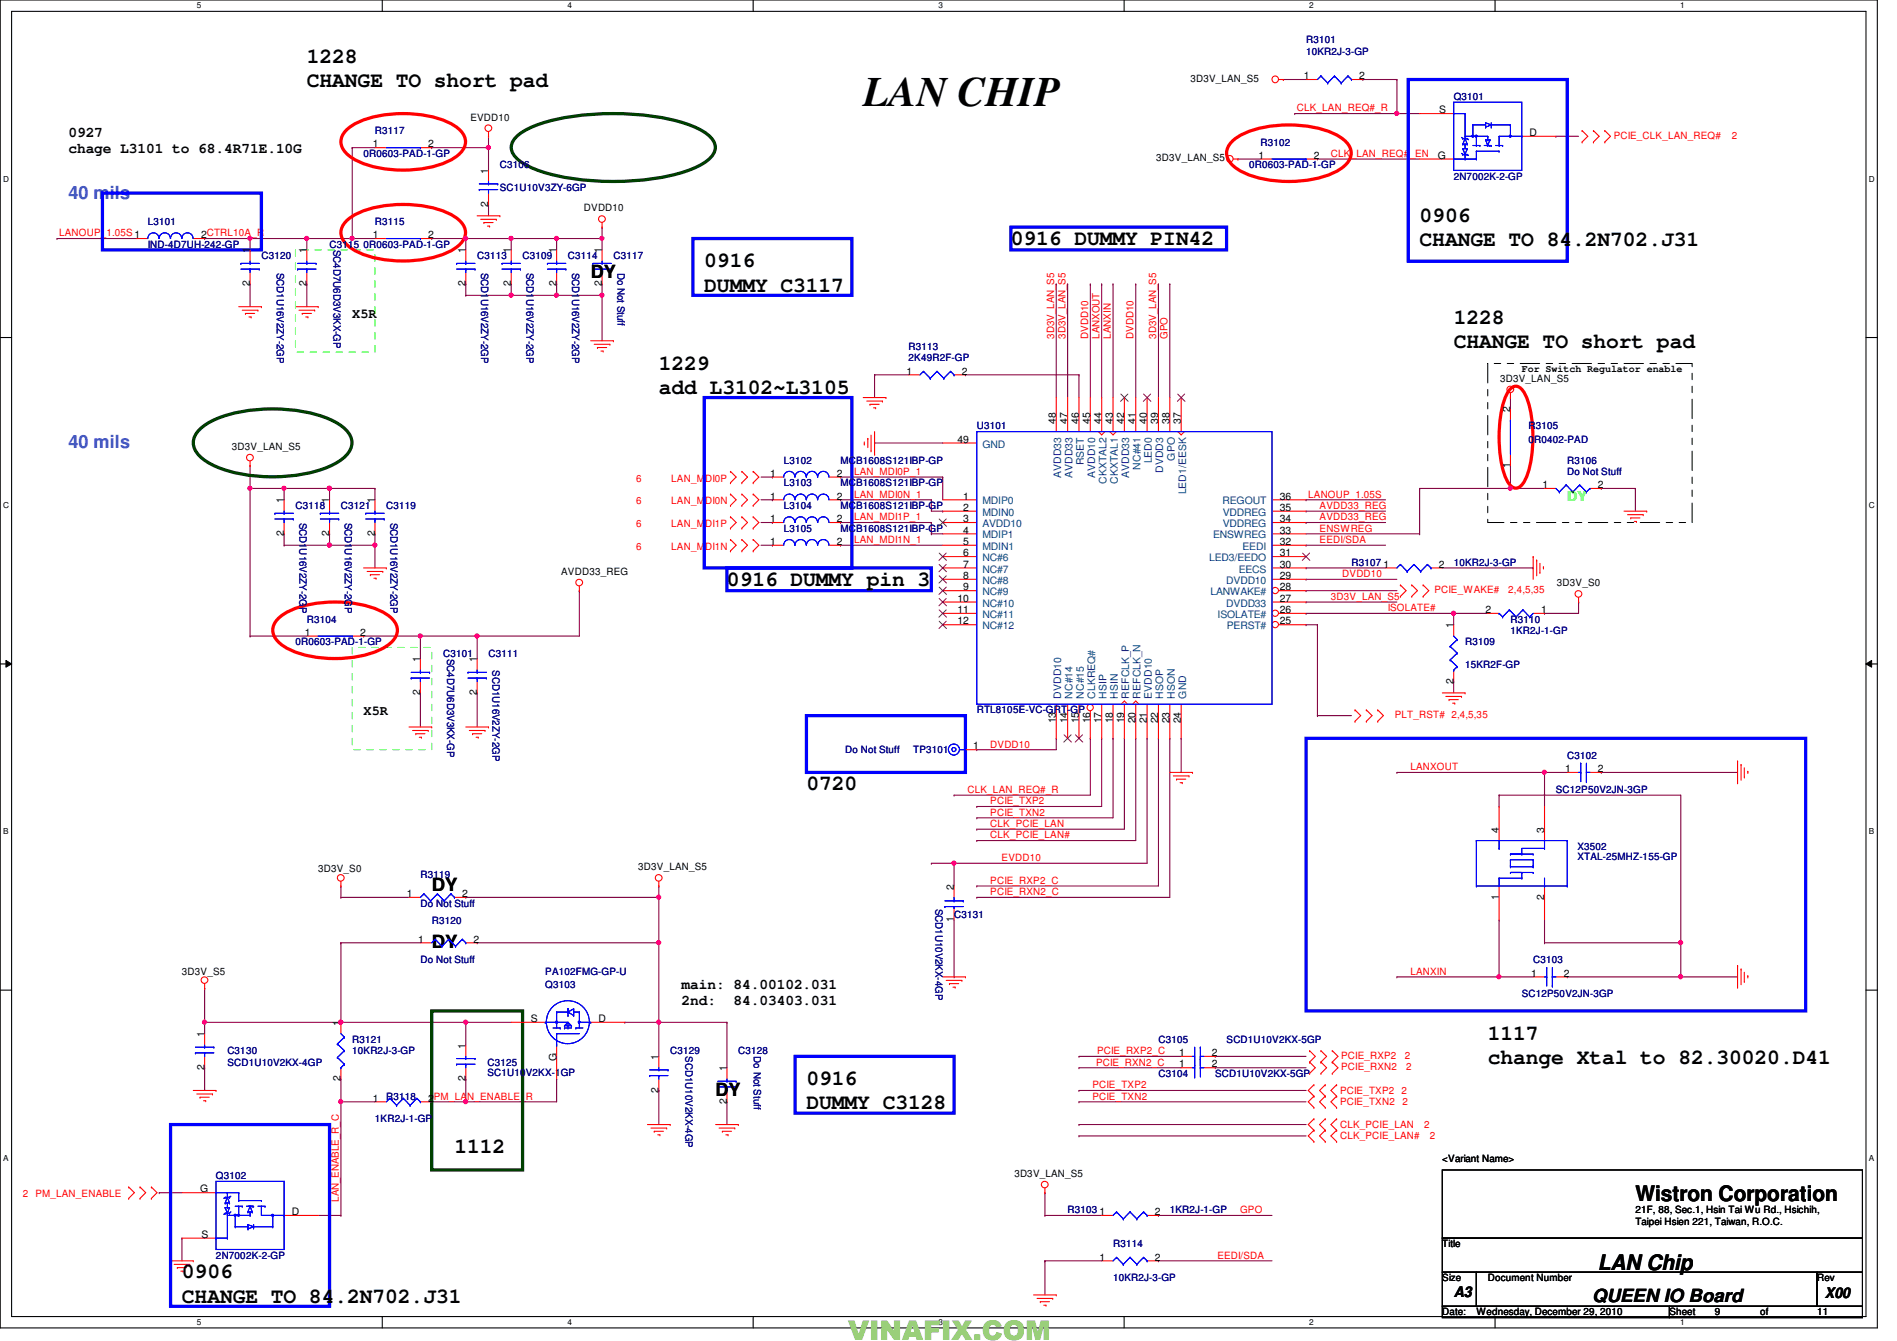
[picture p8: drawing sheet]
<svg xmlns="http://www.w3.org/2000/svg" width="297mm" height="210mm" viewBox="0 0 297 210" stroke-linecap="round" stroke-linejoin="round" font-family="sans-serif">
<defs><g id="words">
<text font-size="6.6" x="135.2" y="16.6">LAN CHIP</text>
<text font-size="4.2" fill="#7fcb3a" x="132.8" y="209.7">VINAFIX.COM</text>
<g font-size="3.3">
<text x="48" y="9.9">1228</text>
<text x="48" y="13.6">CHANGE TO short pad</text>
<text x="222.3" y="34.8">0906</text>
<text x="110.3" y="41.9">0916</text>
<text x="158.3" y="38.3">0916 DUMMY PIN42</text>
<text x="222.3" y="38.5">CHANGE TO 84.2N702.J31</text>
<text x="110.3" y="45.6">DUMMY C3117</text>
<text x="227.6" y="50.8">1228</text>
<text x="103.2" y="57.9">1229</text>
<text x="227.6" y="54.5">CHANGE TO short pad</text>
<text x="103.2" y="61.6">add L3102~L3105</text>
<text x="113.8" y="91.7">0916 DUMMY pin 3</text>
<text x="126.3" y="123.7">0720</text>
<text x="233" y="162.8">1117</text>
<text x="233" y="166.5">change Xtal to 82.30020.D41</text>
<text x="126.3" y="169.9">0916</text>
<text x="126.3" y="173.7">DUMMY C3128</text>
<text x="71.2" y="180.6">1112</text>
<text x="256.1" y="188">Wistron Corporation</text>
<text x="28.5" y="200.1">0906</text>
<text x="28.5" y="203.9">CHANGE TO 84.2N702.J31</text>
<text x="250.2" y="198.8">LAN Chip</text>
</g>
<g font-size="2.8" fill="#0080ff">
<text x="10.7" y="31.1">40 mils</text>
<text x="10.7" y="70.2">40 mils</text>
</g>
<g font-size="2.8">
<text x="92.5" y="43.5">DY</text>
<text x="67.6" y="139.5">DY</text>
<text x="67.6" y="148.4">DY</text>
<text x="112.1" y="171.5">DY</text>
<text x="249.3" y="203.8">QUEEN IO Board</text>
</g>
<g font-size="2.3">
<text x="10.7" y="21.4">0927</text>
<text x="10.7" y="24">chage L3101 to 68.4R71E.10G</text>
<text x="106.7" y="154.8">main: 84.00102.031</text>
<text x="106.7" y="157.3">2nd:</text>
<text x="114.8" y="157.3">84.03403.031</text>
<text x="227.6" y="203">A3</text>
<text x="285.7" y="203.2">X00</text>
</g>
<g font-size="2.1">
<text x="55.2" y="49.7">X5R</text>
<text x="56.9" y="112">X5R</text>
</g>
<text font-size="2.1" fill="#0f0" x="245.4" y="78.4">DY</text>
<g font-size="1.6" fill="#000080">
<text x="204.5" y="6.8">R3101</text>
<text x="204.5" y="8.6">10KR2J-3-GP</text>
<text x="227.6" y="15.7">Q3101</text>
<text x="58.7" y="21">R3117</text>
<text x="197.4" y="22.8">R3102</text>
<text x="56.9" y="24.6">0R0603-PAD-1-GP</text>
<text x="78.3" y="26.3">C3106</text>
<text x="78.3" y="29.9">SC1U10V3ZY-6GP</text>
<text x="195.6" y="26.3">0R0603-PAD-1-GP</text>
<text x="227.6" y="28.1">2N7002K-2-GP</text>
<text x="23.2" y="35.2">L3101</text>
<text x="58.7" y="35.2">R3115</text>
<text x="23.2" y="38.8">IND-4D7UH-242-GP</text>
<text x="40.9" y="40.6">C3120</text>
<text x="51.6" y="38.8">C3115</text>
<text x="52.2" y="39.1" transform="rotate(90 52.2 39.1)">SC4D7U6D3V3KX-GP</text>
<text x="56.9" y="38.8">0R0603-PAD-1-GP</text>
<text x="74.7" y="40.6">C3113</text>
<text x="81.8" y="40.6">C3109</text>
<text x="88.9" y="40.6">C3114</text>
<text x="96.1" y="40.6">C3117</text>
<text x="43.3" y="42.7" transform="rotate(90 43.3 42.7)">SCD1U16V2ZY-2GP</text>
<text x="75.3" y="42.7" transform="rotate(90 75.3 42.7)">SCD1U16V2ZY-2GP</text>
<text x="82.5" y="42.7" transform="rotate(90 82.5 42.7)">SCD1U16V2ZY-2GP</text>
<text x="89.6" y="42.7" transform="rotate(90 89.6 42.7)">SCD1U16V2ZY-2GP</text>
<text x="96.7" y="42.7" transform="rotate(90 96.7 42.7)">Do Not Stuff</text>
<text x="142.3" y="54.8">R3113</text>
<text x="142.3" y="56.6">2K49R2F-GP</text>
<text x="152.9" y="67.2">U3101</text>
<text x="239.3" y="67.2">R3105</text>
<text x="239.3" y="69.3">0R0402-PAD</text>
<text x="122.7" y="72.6">L3102</text>
<text x="122.7" y="76.1">L3103</text>
<text x="131.6" y="72.6">MCB1608S121IBP-GP</text>
<text x="131.6" y="76.1">MCB1608S121IBP-GP</text>
<text x="245.4" y="72.6">R3106</text>
<text x="245.4" y="74.3">Do Not Stuff</text>
<text x="46.3" y="79.7">C3118</text>
<text x="46.9" y="81.8" transform="rotate(90 46.9 81.8)">SCD1U16V2ZY-2GP</text>
<text x="53.4" y="79.7">C3121</text>
<text x="54" y="81.8" transform="rotate(90 54 81.8)">SCD1U16V2ZY-2GP</text>
<text x="60.5" y="79.7">C3119</text>
<text x="61.1" y="81.8" transform="rotate(90 61.1 81.8)">SCD1U16V2ZY-2GP</text>
<text x="122.7" y="79.7">L3104</text>
<text x="122.7" y="83.2">L3105</text>
<text x="131.6" y="79.7">MCB1608S121IBP-GP</text>
<text x="131.6" y="83.2">MCB1608S121IBP-GP</text>
<text x="211.6" y="88.6">R3107</text>
<text x="227.6" y="88.6">10KR2J-3-GP</text>
<text x="46.3" y="101">0R0603-PAD-1-GP</text>
<text x="48" y="97.5">R3104</text>
<text x="229.4" y="101">R3109</text>
<text x="236.5" y="97.5">R3110</text>
<text x="236.5" y="99.2">1KR2J-1-GP</text>
<text x="69.4" y="102.8">C3101</text>
<text x="70" y="103.1" transform="rotate(90 70 103.1)">SC4D7U6D3V3KX-GP</text>
<text x="76.5" y="102.8">C3111</text>
<text x="77.1" y="104.9" transform="rotate(90 77.1 104.9)">SCD1U16V2ZY-2GP</text>
<text x="229.4" y="104.6">15KR2F-GP</text>
<text x="152.9" y="111.7">RTL8105E-VC-GRT-GP</text>
<text x="132.3" y="117.9">Do Not Stuff</text>
<text x="143" y="117.9">TP3101</text>
<text x="245.4" y="118.8">C3102</text>
<text x="243.6" y="124.1">SC12P50V2JN-3GP</text>
<text x="65.8" y="137.5">R3119</text>
<text x="247" y="133">X3502</text>
<text x="247" y="134.6">XTAL-25MHZ-155-GP</text>
<text x="65.8" y="141.9">Do Not Stuff</text>
<text x="146.5" y="142.2" transform="rotate(90 146.5 142.2)">SCD1U10V2KX-4GP</text>
<text x="149.4" y="143.7">C3131</text>
<text x="67.6" y="144.6">R3120</text>
<text x="65.8" y="150.8">Do Not Stuff</text>
<text x="85.4" y="154.7">Q3103</text>
<text x="85.4" y="152.6">PA102FMG-GP-U</text>
<text x="240.1" y="150.8">C3103</text>
<text x="238.3" y="156.1">SC12P50V2JN-3GP</text>
<text x="35.6" y="165">C3130</text>
<text x="35.6" y="166.8">SCD1U10V2KX-4GP</text>
<text x="55.2" y="163.2">R3121</text>
<text x="55.2" y="165">10KR2J-3-GP</text>
<text x="76.3" y="166.8">C3125</text>
<text x="104.9" y="165">C3129</text>
<text x="107.4" y="165.4" transform="rotate(90 107.4 165.4)">SCD1U10V2KX-4GP</text>
<text x="115.6" y="165">C3128</text>
<text x="118" y="165.4" transform="rotate(90 118 165.4)">Do Not Stuff</text>
<text x="181.4" y="163.2">C3105</text>
<text x="192.1" y="163.2">SCD1U10V2KX-5GP</text>
<text x="60.5" y="172.1">R3118</text>
<text x="76.3" y="168.4">SC1U10V2KX-1GP</text>
<text x="181.4" y="168.6">C3104</text>
<text x="190.3" y="168.6">SCD1U10V2KX-5GP</text>
<text x="58.7" y="175.7">1KR2J-1-GP</text>
<text x="33.8" y="184.6">Q3102</text>
<text x="167.2" y="189.9">R3103</text>
<text x="183.2" y="189.9">1KR2J-1-GP</text>
<text x="33.8" y="197">2N7002K-2-GP</text>
<text x="174.3" y="195.2">R3114</text>
<text x="174.3" y="200.6">10KR2J-3-GP</text>
</g>
<g font-size="1.6">
<text x="186.4" y="12.8">3D3V_LAN_S5</text>
<text x="204.2" y="12.4">1</text>
<text x="212.8" y="12.4">2</text>
<text x="225.3" y="17.7">S</text>
<text x="58.4" y="23.1">1</text>
<text x="67.1" y="23.1">2</text>
<text x="73.7" y="18.9">EVDD10</text>
<text x="239.5" y="21.3">D</text>
<text x="76.5" y="27.2" transform="rotate(-90 76.5 27.2)">1</text>
<text x="181.1" y="25.3">3D3V_LAN_S5</text>
<text x="197.1" y="24.8">1</text>
<text x="205.7" y="24.8">2</text>
<text x="225.1" y="24.8">G</text>
<text x="76.5" y="32.3" transform="rotate(-90 76.5 32.3)">2</text>
<text x="91.4" y="33.1">DVDD10</text>
<text x="31.5" y="37.3">2CTRL10A_R</text>
<text x="39.1" y="39.7" transform="rotate(-90 39.1 39.7)">1</text>
<text x="48" y="39.7" transform="rotate(-90 48 39.7)">1</text>
<text x="58.4" y="37.3">1</text>
<text x="67.1" y="37.3">2</text>
<text x="72.9" y="39.7" transform="rotate(-90 72.9 39.7)">1</text>
<text x="80" y="39.7" transform="rotate(-90 80 39.7)">1</text>
<text x="87.1" y="39.7" transform="rotate(-90 87.1 39.7)">1</text>
<text x="94.2" y="39.7" transform="rotate(-90 94.2 39.7)">1</text>
<text x="39.1" y="44.8" transform="rotate(-90 39.1 44.8)">2</text>
<text x="48" y="44.8" transform="rotate(-90 48 44.8)">2</text>
<text x="72.9" y="44.8" transform="rotate(-90 72.9 44.8)">2</text>
<text x="80" y="44.8" transform="rotate(-90 80 44.8)">2</text>
<text x="87.1" y="44.8" transform="rotate(-90 87.1 44.8)">2</text>
<text x="94.2" y="44.8" transform="rotate(-90 94.2 44.8)">2</text>
<text x="141.9" y="58.6">1</text>
<text x="150.6" y="58.6">2</text>
<text x="234.9" y="59.8">3D3V_LAN_S5</text>
<text x="238.3" y="58.2">For Switch Regulator enable</text>
<text x="236.5" y="64.6" transform="rotate(-90 236.5 64.6)">2</text>
<text x="36.3" y="70.4">3D3V_LAN_S5</text>
<text x="149.9" y="69.3">49</text>
<text x="165.4" y="66.3" transform="rotate(-90 165.4 66.3)">48</text>
<text x="167.1" y="66.3" transform="rotate(-90 167.1 66.3)">47</text>
<text x="168.9" y="66.3" transform="rotate(-90 168.9 66.3)">46</text>
<text x="170.7" y="66.3" transform="rotate(-90 170.7 66.3)">45</text>
<text x="172.5" y="66.3" transform="rotate(-90 172.5 66.3)">44</text>
<text x="174.2" y="66.3" transform="rotate(-90 174.2 66.3)">43</text>
<text x="176" y="66.3" transform="rotate(-90 176 66.3)">42</text>
<text x="177.8" y="66.3" transform="rotate(-90 177.8 66.3)">41</text>
<text x="179.6" y="66.3" transform="rotate(-90 179.6 66.3)">40</text>
<text x="181.4" y="66.3" transform="rotate(-90 181.4 66.3)">39</text>
<text x="183.1" y="66.3" transform="rotate(-90 183.1 66.3)">38</text>
<text x="184.9" y="66.3" transform="rotate(-90 184.9 66.3)">37</text>
<text x="120.6" y="74.6">1</text>
<text x="131.1" y="74.6">2</text>
<text x="236.5" y="73.2" transform="rotate(-90 236.5 73.2)">1</text>
<text x="241.5" y="76.4">1</text>
<text x="250.2" y="76.4">2</text>
<text x="44.4" y="83.9" transform="rotate(-90 44.4 83.9)">2</text>
<text x="44.4" y="78.8" transform="rotate(-90 44.4 78.8)">1</text>
<text x="51.6" y="83.9" transform="rotate(-90 51.6 83.9)">2</text>
<text x="51.6" y="78.8" transform="rotate(-90 51.6 78.8)">1</text>
<text x="58.7" y="83.9" transform="rotate(-90 58.7 83.9)">2</text>
<text x="58.7" y="78.8" transform="rotate(-90 58.7 78.8)">1</text>
<text x="120.6" y="81.7">1</text>
<text x="120.6" y="78.2">1</text>
<text x="131.1" y="81.7">2</text>
<text x="131.1" y="78.2">2</text>
<text x="150.8" y="81.7">3</text>
<text x="150.8" y="78.2">1</text>
<text x="150.8" y="80">2</text>
<text x="150.8" y="83.5">4</text>
<text x="200.4" y="78.2">36</text>
<text x="200.4" y="80">35</text>
<text x="200.4" y="81.7">34</text>
<text x="200.4" y="83.5">33</text>
<text x="120.6" y="85.3">1</text>
<text x="131.1" y="85.3">2</text>
<text x="150.8" y="87.1">6</text>
<text x="150.8" y="85.3">5</text>
<text x="150.8" y="88.9">7</text>
<text x="200.4" y="85.3">32</text>
<text x="200.4" y="87.1">31</text>
<text x="200.4" y="88.9">30</text>
<text x="216.6" y="88.9">1</text>
<text x="225.3" y="88.9">2</text>
<text x="87.9" y="90">AVDD33_REG</text>
<text x="149.9" y="94.2">10</text>
<text x="149.9" y="96">11</text>
<text x="150.8" y="92.4">9</text>
<text x="150.8" y="90.6">8</text>
<text x="200.4" y="90.6">29</text>
<text x="200.4" y="94.2">27</text>
<text x="200.4" y="96">26</text>
<text x="200.4" y="92.4">28</text>
<text x="232.6" y="96">2</text>
<text x="241.3" y="96">1</text>
<text x="243.8" y="91.8">3D3V_S0</text>
<text x="47.7" y="99.5">1</text>
<text x="56.4" y="99.5">2</text>
<text x="149.9" y="97.7">12</text>
<text x="200.4" y="97.7">25</text>
<text x="227.6" y="98.3" transform="rotate(-90 227.6 98.3)">1</text>
<text x="65.8" y="103.7" transform="rotate(-90 65.8 103.7)">1</text>
<text x="74.7" y="103.7" transform="rotate(-90 74.7 103.7)">1</text>
<text x="227.6" y="107" transform="rotate(-90 227.6 107)">2</text>
<text x="65.8" y="108.8" transform="rotate(-90 65.8 108.8)">2</text>
<text x="74.7" y="108.8" transform="rotate(-90 74.7 108.8)">2</text>
<text x="165.4" y="113.2" transform="rotate(-90 165.4 113.2)">13</text>
<text x="167.1" y="113.2" transform="rotate(-90 167.1 113.2)">14</text>
<text x="168.9" y="113.2" transform="rotate(-90 168.9 113.2)">15</text>
<text x="170.7" y="113.2" transform="rotate(-90 170.7 113.2)">16</text>
<text x="172.5" y="113.2" transform="rotate(-90 172.5 113.2)">17</text>
<text x="174.2" y="113.2" transform="rotate(-90 174.2 113.2)">18</text>
<text x="176" y="113.2" transform="rotate(-90 176 113.2)">19</text>
<text x="177.8" y="113.2" transform="rotate(-90 177.8 113.2)">20</text>
<text x="179.6" y="113.2" transform="rotate(-90 179.6 113.2)">21</text>
<text x="181.4" y="113.2" transform="rotate(-90 181.4 113.2)">22</text>
<text x="183.1" y="113.2" transform="rotate(-90 183.1 113.2)">23</text>
<text x="184.9" y="113.2" transform="rotate(-90 184.9 113.2)">24</text>
<text x="152.4" y="117.3">1</text>
<text x="245.1" y="120.9">1</text>
<text x="250.2" y="120.9">2</text>
<text x="234.7" y="130.3" transform="rotate(-90 234.7 130.3)">4</text>
<text x="241.8" y="130.3" transform="rotate(-90 241.8 130.3)">3</text>
<text x="49.8" y="136.6">3D3V_S0</text>
<text x="99.9" y="136.2">3D3V_LAN_S5</text>
<text x="63.7" y="140.4">1</text>
<text x="72.4" y="140.4">2</text>
<text x="149.3" y="139.2" transform="rotate(-90 149.3 139.2)">2</text>
<text x="234.7" y="140.8" transform="rotate(-90 234.7 140.8)">1</text>
<text x="241.8" y="140.8" transform="rotate(-90 241.8 140.8)">2</text>
<text x="65.5" y="147.5">1</text>
<text x="74.2" y="147.5">2</text>
<text x="149.3" y="144.4" transform="rotate(-90 149.3 144.4)">1</text>
<text x="28.5" y="152.6">3D3V_S5</text>
<text x="239.7" y="152.9">1</text>
<text x="244.9" y="152.9">2</text>
<text x="53.3" y="160.6" transform="rotate(-90 53.3 160.6)">1</text>
<text x="83.1" y="160">S</text>
<text x="93.7" y="160">D</text>
<text x="32" y="167.5" transform="rotate(-90 32 167.5)">2</text>
<text x="32" y="162.3" transform="rotate(-90 32 162.3)">1</text>
<text x="72.9" y="164.1" transform="rotate(-90 72.9 164.1)">1</text>
<text x="87.1" y="166.1" transform="rotate(-90 87.1 166.1)">G</text>
<text x="103.1" y="165.9" transform="rotate(-90 103.1 165.9)">1</text>
<text x="113.8" y="167.7" transform="rotate(-90 113.8 167.7)">1</text>
<text x="184.6" y="165.3">1</text>
<text x="184.6" y="167.1">1</text>
<text x="189.7" y="165.3">2</text>
<text x="189.7" y="167.1">2</text>
<text x="53.3" y="169.2" transform="rotate(-90 53.3 169.2)">2</text>
<text x="58.4" y="172.4">1</text>
<text x="67.1" y="172.4">2</text>
<text x="72.9" y="169.2" transform="rotate(-90 72.9 169.2)">2</text>
<text x="103.1" y="171" transform="rotate(-90 103.1 171)">2</text>
<text x="113.8" y="172.8" transform="rotate(-90 113.8 172.8)">2</text>
<text x="158.8" y="184.2">3D3V_LAN_S5</text>
<text x="225.8" y="181.9">&lt;Variant Name&gt;</text>
<text x="31.3" y="186.6">G</text>
<text x="45.7" y="190.2">D</text>
<text x="172.2" y="190.2">1</text>
<text x="180.8" y="190.2">2</text>
<text x="256.1" y="189.9">21F, 88, Sec.1, Hsin Tai Wu Rd., Hsichih,</text>
<text x="256.1" y="191.7">Taipei Hsien 221, Taiwan, R.O.C.</text>
<text x="31.5" y="193.8">S</text>
<text x="172.2" y="197.3">1</text>
<text x="180.8" y="197.3">2</text>
<text x="225.8" y="195.2">Title</text>
<text x="225.8" y="200.6">Size</text>
<text x="233" y="200.6">Document Number</text>
<text x="284.5" y="200.6">Rev</text>
<text x="225.8" y="205.9">Date:</text>
<text x="231.2" y="205.9">Wednesday, December 29, 2010</text>
<text x="261.4" y="205.9">Sheet</text>
<text x="268.5" y="205.9">9</text>
<text x="275.6" y="205.9">of</text>
<text x="284.5" y="205.9">11</text>
</g>
<g font-size="1.6" fill="#f00">
<text x="203.1" y="17.4">CLK_LAN_REQ#_R</text>
<text x="252.7" y="21.7">PCIE_CLK_LAN_REQ#</text>
<text x="271.2" y="21.7">2</text>
<text x="208.4" y="24.6">CLK_LAN_REQ#_EN</text>
<text x="9.3" y="37">LANOUP_1.05S1</text>
<text x="165.1" y="53" transform="rotate(-90 165.1 53)">3D3V_LAN_S5</text>
<text x="166.8" y="53" transform="rotate(-90 166.8 53)">3D3V_LAN_S5</text>
<text x="170.4" y="53" transform="rotate(-90 170.4 53)">DVDD10</text>
<text x="172.2" y="53" transform="rotate(-90 172.2 53)">LANXOUT</text>
<text x="173.9" y="53" transform="rotate(-90 173.9 53)">LANXIN</text>
<text x="177.5" y="53" transform="rotate(-90 177.5 53)">DVDD10</text>
<text x="181.1" y="53" transform="rotate(-90 181.1 53)">3D3V_LAN_S5</text>
<text x="182.8" y="53" transform="rotate(-90 182.8 53)">GPO</text>
<text x="99.6" y="75.4">6</text>
<text x="105.1" y="75.4">LAN_MDI0P</text>
<text x="133.7" y="77.9">LAN_MDI0N_1</text>
<text x="133.7" y="74.3">LAN_MDI0P_1</text>
<text x="204.8" y="77.9">LANOUP_1.05S</text>
<text x="99.6" y="82.5">6</text>
<text x="99.6" y="79">6</text>
<text x="105.1" y="82.5">LAN_MDI1P</text>
<text x="105.1" y="79">LAN_MDI0N</text>
<text x="133.7" y="81.4">LAN_MDI1P_1</text>
<text x="206.6" y="79.7">AVDD33_REG</text>
<text x="206.6" y="81.4">AVDD33_REG</text>
<text x="206.6" y="83.2">ENSWREG</text>
<text x="99.6" y="86.1">6</text>
<text x="105.1" y="86.1">LAN_MDI1N</text>
<text x="133.7" y="85">LAN_MDI1N_1</text>
<text x="206.6" y="85">EEDI/SDA</text>
<text x="208.4" y="93.9">3D3V_LAN_S5</text>
<text x="210.2" y="90.3">DVDD10</text>
<text x="217.3" y="95.7">ISOLATE#</text>
<text x="224.6" y="92.8">PCIE_WAKE#</text>
<text x="236.2" y="92.8">2,4,5,35</text>
<text x="218.4" y="112.4">PLT_RST# 2,4,5,35</text>
<text x="155.1" y="117">DVDD10</text>
<text x="151.5" y="124.1">CLK_LAN_REQ#_R</text>
<text x="155.1" y="125.9">PCIE_TXP2</text>
<text x="220.8" y="120.6">LANXOUT</text>
<text x="155.1" y="127.7">PCIE_TXN2</text>
<text x="155.1" y="129.5">CLK_PCIE_LAN</text>
<text x="155.1" y="131.2">CLK_PCIE_LAN#</text>
<text x="156.8" y="134.8">EVDD10</text>
<text x="155.1" y="138.3">PCIE_RXP2_C</text>
<text x="155.1" y="140.1">PCIE_RXN2_C</text>
<text x="220.8" y="152.6">LANXIN</text>
<text x="171.6" y="166.8">PCIE_RXN2_C</text>
<text x="171.8" y="165">PCIE_RXP2_C</text>
<text x="210" y="165.7">PCIE_RXP2</text>
<text x="210" y="167.5">PCIE_RXN2</text>
<text x="220" y="165.7">2</text>
<text x="220.2" y="167.5">2</text>
<text x="67.9" y="172.1">PM_LAN_ENABLE_R</text>
<text x="171.1" y="172.1">PCIE_TXN2</text>
<text x="171.1" y="170.3">PCIE_TXP2</text>
<text x="209.8" y="173">PCIE_TXN2</text>
<text x="209.8" y="171.2">PCIE_TXP2</text>
<text x="219.5" y="171.2">2</text>
<text x="219.6" y="173">2</text>
<text x="209.8" y="176.6">CLK_PCIE_LAN</text>
<text x="209.8" y="178.4">CLK_PCIE_LAN#</text>
<text x="223" y="176.6">2</text>
<text x="223.9" y="178.4">2</text>
<text x="3.6" y="187.4">2 PM_LAN_ENABLE</text>
<text x="53" y="188.1" transform="rotate(-90 53 188.1)">LAN_ENABLE_R_C</text>
<text x="194.2" y="189.9">GPO</text>
<text x="190.6" y="197">EEDI/SDA</text>
</g>
<g font-size="1.6" fill="#004080">
<text x="153.8" y="70.1">GND</text>
<text x="166.2" y="74.8" transform="rotate(-90 166.2 74.8)">AVDD33</text>
<text x="167.9" y="74.8" transform="rotate(-90 167.9 74.8)">AVDD33</text>
<text x="169.7" y="72.9" transform="rotate(-90 169.7 72.9)">RSET</text>
<text x="171.5" y="74.8" transform="rotate(-90 171.5 74.8)">AVDD10</text>
<text x="173.3" y="75.7" transform="rotate(-90 173.3 75.7)">CKXTAL2</text>
<text x="175" y="75.7" transform="rotate(-90 175 75.7)">CKXTAL1</text>
<text x="176.8" y="74.8" transform="rotate(-90 176.8 74.8)">AVDD33</text>
<text x="178.6" y="73.5" transform="rotate(-90 178.6 73.5)">NC#41</text>
<text x="180.4" y="72.5" transform="rotate(-90 180.4 72.5)">LED0</text>
<text x="182.2" y="74" transform="rotate(-90 182.2 74)">DVDD3</text>
<text x="183.9" y="72.1" transform="rotate(-90 183.9 72.1)">GPO</text>
<text x="185.7" y="77.4" transform="rotate(-90 185.7 77.4)">LED1/EESK</text>
<text x="153.8" y="82.5">AVDD10</text>
<text x="153.8" y="79">MDIP0</text>
<text x="153.8" y="80.7">MDIN0</text>
<text x="191.4" y="79">REGOUT</text>
<text x="191.5" y="80.7">VDDREG</text>
<text x="191.5" y="82.5">VDDREG</text>
<text x="153.8" y="87.8">NC#6</text>
<text x="153.8" y="84.3">MDIP1</text>
<text x="153.8" y="86.1">MDIN1</text>
<text x="153.8" y="89.6">NC#7</text>
<text x="189.3" y="87.8">LED3/EEDO</text>
<text x="189.9" y="84.3">ENSWREG</text>
<text x="194" y="89.6">EECS</text>
<text x="194.6" y="86.1">EEDI</text>
<text x="153.8" y="93.2">NC#9</text>
<text x="153.8" y="91.4">NC#8</text>
<text x="153.8" y="95">NC#10</text>
<text x="189.5" y="93.2">LANWAKE#</text>
<text x="192" y="91.4">DVDD10</text>
<text x="192" y="95">DVDD33</text>
<text x="153.8" y="98.5">NC#12</text>
<text x="153.8" y="96.7">NC#11</text>
<text x="190.6" y="96.7">ISOLATE#</text>
<text x="192.1" y="98.5">PERST#</text>
<text x="166.2" y="109.3" transform="rotate(-90 166.2 109.3)">DVDD10</text>
<text x="167.9" y="109.3" transform="rotate(-90 167.9 109.3)">NC#14</text>
<text x="169.7" y="109.3" transform="rotate(-90 169.7 109.3)">NC#15</text>
<text x="171.5" y="109.3" transform="rotate(-90 171.5 109.3)">CLKREQ#</text>
<text x="173.3" y="109.3" transform="rotate(-90 173.3 109.3)">HSIP</text>
<text x="175" y="109.3" transform="rotate(-90 175 109.3)">HSIN</text>
<text x="176.8" y="109.3" transform="rotate(-90 176.8 109.3)">REFCLK_P</text>
<text x="178.6" y="109.3" transform="rotate(-90 178.6 109.3)">REFCLK_N</text>
<text x="180.4" y="109.3" transform="rotate(-90 180.4 109.3)">EVDD10</text>
<text x="182.2" y="109.3" transform="rotate(-90 182.2 109.3)">HSOP</text>
<text x="183.9" y="109.3" transform="rotate(-90 183.9 109.3)">HSON</text>
<text x="185.7" y="109.3" transform="rotate(-90 185.7 109.3)">GND</text>
</g>
<g font-size="1.3">
<text x="30.8" y="1.3">5</text>
<text x="88.9" y="1.3">4</text>
<text x="146.9" y="1.3">3</text>
<text x="205" y="1.3">2</text>
<text x="263.1" y="1.3">1</text>
<text x=".5" y="28.4">D</text>
<text x="292.6" y="28.4">D</text>
<text x=".5" y="79.5">C</text>
<text x="292.6" y="79.5">C</text>
<text x=".5" y="130.6">B</text>
<text x="292.6" y="130.6">B</text>
<text x=".5" y="181.7">A</text>
<text x="292.6" y="181.7">A</text>
<text x="30.8" y="207.4">5</text>
<text x="88.9" y="207.4">4</text>
<text x="146.9" y="207.4">3</text>
<text x="205" y="207.4">2</text>
<text x="263.1" y="207.4">1</text>
</g>
</g></defs>
<path d="M0 0h294v207.9h-294zM1.8 1.8h290.4v204.3h-290.4z" fill="none" stroke="#000" stroke-width=".17"/>
<g fill="#fff">
<path d="M30.8 .2h.7v1.4h-.7z"/>
<path d="M30.8 206.2h.7v1.4h-.7z"/>
</g>
<path d="M59.9 0v1.8M59.9 206.1v1.8" fill="none" stroke="#000" stroke-width=".17"/>
<g fill="#fff">
<path d="M88.9 .2h.6v1.4h-.6z"/>
<path d="M88.9 206.2h.6v1.4h-.6z"/>
</g>
<path d="M117.9 0v1.8M117.9 206.1v1.8" fill="none" stroke="#000" stroke-width=".17"/>
<g fill="#fff">
<path d="M146.9 .2h.7v1.4h-.7z"/>
<path d="M146.9 206.2h.7v1.4h-.7z"/>
</g>
<path d="M176 0v1.8M176 206.1v1.8" fill="none" stroke="#000" stroke-width=".17"/>
<g fill="#fff">
<path d="M205 .2h.7v1.4h-.7z"/>
<path d="M205 206.2h.7v1.4h-.7z"/>
</g>
<path d="M234.1 0v1.8M234.1 206.1v1.8" fill="none" stroke="#000" stroke-width=".17"/>
<g fill="#fff">
<path d="M263.1 .2h.7v1.4h-.7z"/>
<path d="M263.1 206.2h.7v1.4h-.7z"/>
<path d="M.5 27.3h.9v1.4h-.9z"/>
<path d="M292.6 27.3h.9v1.4h-.9z"/>
<path d="M.5 78.4h.9v1.4h-.9z"/>
<path d="M292.6 78.4h.9v1.4h-.9z"/>
</g>
<path d="M0 52.8h1.8M292.2 52.8h1.8" fill="none" stroke="#000" stroke-width=".17"/>
<g fill="#fff">
<path d="M.5 129.5h.8v1.4h-.8z"/>
<path d="M292.6 129.5h.9v1.4h-.9z"/>
</g>
<path d="M0 103.9h1.8M292.2 103.9h1.8" fill="none" stroke="#000" stroke-width=".17"/>
<path d="M.9 103.4l.9 .5-.9 .5zM292.2 103.9l.9-.5v1z" fill="#000"/>
<path d="M.9 103.4l.9 .5-.9 .5zM292.2 103.9l.9-.5v1z" fill="none" stroke="#000" stroke-width=".16"/>
<g fill="#fff">
<path d="M.5 180.5h.8v1.4h-.8z"/>
<path d="M292.6 180.5h.9v1.4h-.9z"/>
</g>
<path d="M0 155h1.8M292.2 155h1.8" fill="none" stroke="#000" stroke-width=".17"/>
<g fill="none" stroke="#800040" stroke-width=".17">
<path d="M136.9 58.7h.1M136.9 58.7h5.4M136.9 58.7v3.5M151.2 58.7h.1M151.2 58.7h17.7M168.9 58.7h.1M168.9 58.7v3.5M204.5 96h.1M204.5 96h23.1M241.8 96h.1M247.2 94.2h.1M247.2 94.2v1.8h-5.4"/>
<path d="M172.5 115.6h.1M172.5 115.6v10.6h-19.6M174.3 115.6h.1M174.3 115.6v12.4h-21.4M176.1 115.6h.1M176.1 115.6v14.2h-23.2M177.8 115.6h.1M177.8 115.6v16h-24.9M181.4 115.6h.1M181.4 115.6v23.1h-28.5M183.2 115.6h.1M183.2 115.6v24.9h-30.3"/>
<path d="M185 115.6h.1M185 115.6v5.3M227.6 106.7h.1M227.6 106.7v1.8M152.9 138.7h.1M152.9 126.2h.1M152.9 128h.1M152.9 129.8h.1M152.9 131.6h.1M152.9 140.5h.1M168.9 177.8h.1M168.9 172.5h.1"/>
<path d="M168.9 165.4h.1M168.9 176h.1M168.9 167.1h.1M168.9 170.7h.1M168.9 177.8h35.6M168.9 172.5h35.6M168.9 165.4h16.1M168.9 176h35.6M168.9 167.1h16.1M168.9 170.7h35.6M190.3 165.4h.1M190.3 167.1h.1"/>
<path d="M190.3 165.4h14.2M190.3 167.1h14.2"/>
</g>
<circle cx="227.6" cy="96" r=".32" fill="#f0f"/>
<circle cx="227.6" cy="96" r=".32" fill="none" stroke="#f0f" stroke-width=".17"/>
<g fill="none" stroke="#800040" stroke-width=".17">
<path d="M48 37.3h.1M48 37.3h10.7M55.2 37.3h.1M76.5 23.1h.1M76.5 23.1v3.6M170.7 44.4h.1M170.7 44.4v17.8M172.5 44.4h.1M172.5 44.4v17.8M174.3 44.4h.1M174.3 44.4v17.8M177.8 44.4h.1"/>
<path d="M177.8 44.4v17.8M183.2 44.4h.1M183.2 44.4v17.8M136.9 69.3h.1M136.9 69.3h10.7M204.5 78.2h.1M204.5 78.2h12.5M204.5 92.5h.1M204.5 90.7h.1M204.5 92.5h14.2M204.5 90.7h14.2M227.6 96h.1"/>
<path d="M227.6 96v1.8M227.6 96h5.4M152.9 117.3h.1M165.4 115.6h.1M165.4 115.6v1.7h-12.5M163.6 186.7h.1M163.6 190.2h.1M163.6 186.7v3.5M163.6 190.2h8.9M181.4 190.2h.1M181.4 190.2h17.8"/>
</g>
<circle cx="48" cy="37.3" r=".32" fill="#f0f"/>
<circle cx="48" cy="37.3" r=".32" fill="none" stroke="#f0f" stroke-width=".17"/>
<path d="M67.6 37.3h.1M67.6 37.3h5.3M76.5 32h.1M76.5 32v1.8M87.2 37.3h.1M87.2 37.3h7.1" fill="none" stroke="#800040" stroke-width=".17"/>
<circle cx="94.2" cy="37.3" r=".32" fill="#f0f"/>
<circle cx="94.2" cy="37.3" r=".32" fill="none" stroke="#f0f" stroke-width=".17"/>
<circle cx="87.1" cy="37.3" r=".32" fill="#f0f"/>
<circle cx="87.1" cy="37.3" r=".32" fill="none" stroke="#f0f" stroke-width=".17"/>
<path d="M72.9 37.3h.1M72.9 37.3h7.1" fill="none" stroke="#800040" stroke-width=".17"/>
<circle cx="72.9" cy="37.3" r=".32" fill="#f0f"/>
<circle cx="72.9" cy="37.3" r=".32" fill="none" stroke="#f0f" stroke-width=".17"/>
<path d="M55.2 23.1h.1M55.2 23.1v14.2" fill="none" stroke="#800040" stroke-width=".17"/>
<circle cx="55.1" cy="37.3" r=".32" fill="#f0f"/>
<circle cx="55.1" cy="37.3" r=".32" fill="none" stroke="#f0f" stroke-width=".17"/>
<path d="M87.2 46.2h.1M87.2 46.2h7.1" fill="none" stroke="#800040" stroke-width=".17"/>
<circle cx="94.2" cy="46.2" r=".32" fill="#f0f"/>
<circle cx="94.2" cy="46.2" r=".32" fill="none" stroke="#f0f" stroke-width=".17"/>
<circle cx="87.1" cy="46.2" r=".32" fill="#f0f"/>
<circle cx="87.1" cy="46.2" r=".32" fill="none" stroke="#f0f" stroke-width=".17"/>
<g fill="none" stroke="#800040" stroke-width=".17">
<path d="M8.9 37.3h.1M8.9 37.3h12.5M32 37.3h.1M32 37.3h16M39.2 37.3h.1M39.2 37.3v1.8M48 37.3h.1M48 37.3v1.8M72.9 37.3h.1M72.9 37.3v1.8M80 37.3h.1M80 37.3v1.8"/>
<path d="M87.2 37.3h.1M87.2 37.3v1.8M72.9 44.4h.1M72.9 46.2h.1M72.9 44.4v1.8M80 44.4h.1M80 44.4v1.8h-7.1"/>
</g>
<circle cx="39.1" cy="37.3" r=".32" fill="#f0f"/>
<circle cx="39.1" cy="37.3" r=".32" fill="none" stroke="#f0f" stroke-width=".17"/>
<path d="M55.2 23.1h.1M55.2 23.1h3.5M67.6 23.1h.1M76.5 21.3h.1M76.5 21.3v1.8h-8.9M39.2 44.4h.1M39.2 44.4v3.6M48 44.4h.1M48 44.4v3.6" fill="none" stroke="#800040" stroke-width=".17"/>
<circle cx="76.5" cy="23.1" r=".32" fill="#f0f"/>
<circle cx="76.5" cy="23.1" r=".32" fill="none" stroke="#f0f" stroke-width=".17"/>
<path d="M149.4 135.1h.1M149.4 135.1h30.2" fill="none" stroke="#800040" stroke-width=".17"/>
<circle cx="149.4" cy="135.1" r=".32" fill="#f0f"/>
<circle cx="149.4" cy="135.1" r=".32" fill="none" stroke="#f0f" stroke-width=".17"/>
<path d="M44.5 76.5h.1M44.5 76.5h7.1M179.6 115.6h.1M179.6 115.6v19.5" fill="none" stroke="#800040" stroke-width=".17"/>
<circle cx="44.5" cy="76.4" r=".32" fill="#f0f"/>
<circle cx="44.5" cy="76.4" r=".32" fill="none" stroke="#f0f" stroke-width=".17"/>
<path d="M51.6 76.5h.1M51.6 76.5h7.1" fill="none" stroke="#800040" stroke-width=".17"/>
<circle cx="51.6" cy="76.4" r=".32" fill="#f0f"/>
<circle cx="51.6" cy="76.4" r=".32" fill="none" stroke="#f0f" stroke-width=".17"/>
<path d="M51.6 85.3h.1M51.6 85.3h7.1" fill="none" stroke="#800040" stroke-width=".17"/>
<circle cx="51.6" cy="85.3" r=".32" fill="#f0f"/>
<circle cx="51.6" cy="85.3" r=".32" fill="none" stroke="#f0f" stroke-width=".17"/>
<path d="M39.2 76.5h.1M39.2 76.5h5.3M51.6 76.5h.1M51.6 76.5v1.7" fill="none" stroke="#800040" stroke-width=".17"/>
<circle cx="51.6" cy="76.4" r=".32" fill="#f0f"/>
<circle cx="51.6" cy="76.4" r=".32" fill="none" stroke="#f0f" stroke-width=".17"/>
<path d="M44.5 85.3h.1M44.5 85.3h7.1" fill="none" stroke="#800040" stroke-width=".17"/>
<circle cx="51.6" cy="85.3" r=".32" fill="#f0f"/>
<circle cx="51.6" cy="85.3" r=".32" fill="none" stroke="#f0f" stroke-width=".17"/>
<g fill="none" stroke="#800040" stroke-width=".17">
<path d="M165.4 44.4h.1M165.4 44.4v17.8M167.2 44.4h.1M167.2 44.4v17.8M181.4 44.4h.1M181.4 44.4v17.8M44.5 76.5h.1M44.5 76.5v1.7M58.7 76.5h.1M58.7 76.5v1.7M39.2 99.6h.1M39.2 99.6h8.8"/>
<path d="M44.5 83.6h.1M44.5 83.6v1.7M51.6 83.6h.1M51.6 83.6v1.7M58.7 83.6h.1M58.7 83.6v1.7M74.7 99.6h.1M74.7 99.6h16M204.5 94.2h.1M204.5 94.2h14.2"/>
</g>
<circle cx="74.7" cy="99.5" r=".32" fill="#f0f"/>
<circle cx="74.7" cy="99.5" r=".32" fill="none" stroke="#f0f" stroke-width=".17"/>
<path d="M56.9 99.6h.1M56.9 99.6h17.8M65.8 99.6h.1M65.8 99.6v3.5M74.7 99.6h.1M74.7 99.6v3.5M90.7 92.5h.1M90.7 92.5v7.1" fill="none" stroke="#800040" stroke-width=".17"/>
<circle cx="65.8" cy="99.5" r=".32" fill="#f0f"/>
<circle cx="65.8" cy="99.5" r=".32" fill="none" stroke="#f0f" stroke-width=".17"/>
<path d="M236.5 76.5h.1M236.5 76.5h5.3M204.5 80h.1M204.5 81.8h.1M204.5 80h12.5M204.5 81.8h12.5M65.8 108.5h.1M65.8 108.5v5.3M74.7 108.5h.1M74.7 108.5v5.3" fill="none" stroke="#800040" stroke-width=".17"/>
<circle cx="236.5" cy="76.4" r=".32" fill="#f0f"/>
<circle cx="236.5" cy="76.4" r=".32" fill="none" stroke="#f0f" stroke-width=".17"/>
<g fill="none" stroke="#800040" stroke-width=".17">
<path d="M222.3 76.5h.1M222.3 76.5h14.2M222.3 76.5v7.1M236.5 72.9h.1M236.5 62.2h.1M236.5 76.5h.1M236.5 62.2v1.8M236.5 72.9v3.6M250.7 76.5h.1M250.7 76.5h5.4M256.1 76.5h.1M256.1 76.5v3.5"/>
<path d="M204.5 97.8h.1M204.5 85.3h.1M204.5 88.9h.1M204.5 97.8h1.8M204.5 85.3h12.5M204.5 83.6h17.8M204.5 88.9h12.5M206.3 97.8h.1M206.3 97.8v14.2M222.3 83.6h.1M225.8 88.9h14.3M240.1 88.9h.1"/>
<path d="M206.3 112h.1M206.3 112h5.3M53.4 168.9h.1M53.4 168.9v3.6M72.9 172.5h.1M72.9 172.5h14.3M49.8 190.2h3.6M53.4 190.2h.1M163.6 197.4h.1M163.6 197.4h8.9M163.6 197.4v5.3M181.4 197.4h.1"/>
<path d="M181.4 197.4h17.8"/>
</g>
<circle cx="72.9" cy="172.4" r=".32" fill="#f0f"/>
<circle cx="72.9" cy="172.4" r=".32" fill="none" stroke="#f0f" stroke-width=".17"/>
<path d="M103.2 147.6h.1M103.2 147.6v12.4M53.4 172.5h.1M53.4 172.5h5.3" fill="none" stroke="#800040" stroke-width=".17"/>
<circle cx="103.1" cy="160" r=".32" fill="#f0f"/>
<circle cx="103.1" cy="160" r=".32" fill="none" stroke="#f0f" stroke-width=".17"/>
<circle cx="103.1" cy="147.5" r=".32" fill="#f0f"/>
<circle cx="103.1" cy="147.5" r=".32" fill="none" stroke="#f0f" stroke-width=".17"/>
<path d="M103.2 138.7h.1M103.2 138.7v1.8h-30.3M32 154.7h.1M32 154.7v5.3M53.4 147.6h.1M53.4 147.6v12.4h-21.4M72.9 140.5h.1M74.7 147.6h.1M74.7 147.6h28.5M32 160h.1M97.8 160h.1M97.8 160h5.4" fill="none" stroke="#800040" stroke-width=".17"/>
<circle cx="53.4" cy="160" r=".32" fill="#f0f"/>
<circle cx="53.4" cy="160" r=".32" fill="none" stroke="#f0f" stroke-width=".17"/>
<circle cx="32" cy="160" r=".32" fill="#f0f"/>
<circle cx="32" cy="160" r=".32" fill="none" stroke="#f0f" stroke-width=".17"/>
<path d="M53.4 138.7h.1M53.4 138.7v1.8M53.4 140.5h.1M53.4 147.6h.1M53.4 140.5h10.6M53.4 147.6h12.4M32 160h.1M32 160v1.8M72.9 160h.1M72.9 160h7.1" fill="none" stroke="#800040" stroke-width=".17"/>
<circle cx="72.9" cy="160" r=".32" fill="#f0f"/>
<circle cx="72.9" cy="160" r=".32" fill="none" stroke="#f0f" stroke-width=".17"/>
<path d="M103.2 140.5h.1M103.2 140.5v7.1M103.2 170.7h.1M103.2 160h.1M103.2 160v5.4M103.2 170.7v5.3" fill="none" stroke="#800040" stroke-width=".17"/>
<circle cx="103.1" cy="140.4" r=".32" fill="#f0f"/>
<circle cx="103.1" cy="140.4" r=".32" fill="none" stroke="#f0f" stroke-width=".17"/>
<path d="M32 167.1h.1M32 167.1v3.6M53.4 172.5h.1M53.4 172.5v17.7M87.2 168.9h.1M87.2 168.9v3.6" fill="none" stroke="#800040" stroke-width=".17"/>
<circle cx="53.4" cy="172.4" r=".32" fill="#f0f"/>
<circle cx="53.4" cy="172.4" r=".32" fill="none" stroke="#f0f" stroke-width=".17"/>
<g fill="none" stroke="#800040" stroke-width=".17">
<path d="M201 12.4h.1M201 12.4h3.5M202.7 17.8h.1M202.7 17.8h19.6M218.7 12.4h.1M218.7 17.8h.1M218.7 12.4v5.4M193.8 24.9h.1M193.8 24.9h3.6M206.3 24.9h.1M206.3 24.9h16M243.6 21.3h.1"/>
<path d="M243.6 21.3h3.6"/>
</g>
<circle cx="218.7" cy="17.8" r=".32" fill="#f0f"/>
<circle cx="218.7" cy="17.8" r=".32" fill="none" stroke="#f0f" stroke-width=".17"/>
<path d="M213.4 12.4h.1M213.4 12.4h5.3M170.7 115.6h.1M170.7 115.6v8.9h-21.3M149.4 124.5h.1M218.7 120.9h.1M218.7 120.9h23.1M241.8 120.9h.1M241.8 120.9v5.3M234.7 152.9h.1M234.7 152.9h5.4" fill="none" stroke="#800040" stroke-width=".17"/>
<circle cx="241.8" cy="120.9" r=".32" fill="#f0f"/>
<circle cx="241.8" cy="120.9" r=".32" fill="none" stroke="#f0f" stroke-width=".17"/>
<path d="M241.8 120.9h.1M241.8 120.9h3.6M250.7 120.9h.1M250.7 120.9h21.4M234.7 144h.1M234.7 144v8.9M263.2 152.9h.1M263.2 152.9h8.9" fill="none" stroke="#800040" stroke-width=".17"/>
<circle cx="263.2" cy="152.9" r=".32" fill="#f0f"/>
<circle cx="263.2" cy="152.9" r=".32" fill="none" stroke="#f0f" stroke-width=".17"/>
<path d="M218.7 152.9h.1M218.7 152.9h16" fill="none" stroke="#800040" stroke-width=".17"/>
<circle cx="234.7" cy="152.9" r=".32" fill="#f0f"/>
<circle cx="234.7" cy="152.9" r=".32" fill="none" stroke="#f0f" stroke-width=".17"/>
<path d="M58.7 85.3h.1M58.7 85.3v3.6" fill="none" stroke="#800040" stroke-width=".17"/>
<circle cx="58.7" cy="85.3" r=".32" fill="#f0f"/>
<circle cx="58.7" cy="85.3" r=".32" fill="none" stroke="#f0f" stroke-width=".17"/>
<path d="M39.2 72.9h.1M39.2 76.5h.1M39.2 72.9v26.7M145.8 135.1h.1M145.8 135.1h3.6M149.4 135.1h.1M149.4 135.1v3.6M149.4 152.9h.1M149.4 144v8.9" fill="none" stroke="#800040" stroke-width=".17"/>
<circle cx="39.1" cy="76.4" r=".32" fill="#f0f"/>
<circle cx="39.1" cy="76.4" r=".32" fill="none" stroke="#f0f" stroke-width=".17"/>
<g fill="none" stroke="#800040" stroke-width=".17">
<path d="M80 37.3h.1M80 37.3h7.2M94.3 37.3h.1M94.3 37.3v1.8M87.2 44.4h.1M87.2 44.4v1.8M94.3 46.2h.1M94.3 46.2v7.1M113.8 160h.1M113.8 172.5h.1M113.8 160v7.1M113.8 172.5v3.5"/>
<path d="M24.9 186.7h.1M24.9 186.7h3.6M28.5 193.8h.1M28.5 193.8v3.6"/>
</g>
<circle cx="80" cy="37.3" r=".32" fill="#f0f"/>
<circle cx="80" cy="37.3" r=".32" fill="none" stroke="#f0f" stroke-width=".17"/>
<path d="M80 46.2h.1M80 46.2h7.2" fill="none" stroke="#800040" stroke-width=".17"/>
<circle cx="80" cy="46.2" r=".32" fill="#f0f"/>
<circle cx="80" cy="46.2" r=".32" fill="none" stroke="#f0f" stroke-width=".17"/>
<path d="M94.3 35.6h.1M94.3 35.6v1.7M94.3 44.4h.1M94.3 44.4v1.8M53.4 160h.1M53.4 160h19.5M72.9 160h.1M72.9 168.9h.1M72.9 160v3.6M72.9 168.9v3.6M103.2 160h.1M103.2 160h10.6" fill="none" stroke="#800040" stroke-width=".17"/>
<circle cx="53.4" cy="160" r=".32" fill="#f0f"/>
<circle cx="53.4" cy="160" r=".32" fill="none" stroke="#f0f" stroke-width=".17"/>
<path d="M263.2 124.5v23.1M241.8 147.6h.1M241.8 144v3.6M241.8 147.6h21.4M263.2 147.6h.1M67.6 172.5h.1M67.6 172.5h5.3" fill="none" stroke="#800040" stroke-width=".17"/>
<circle cx="263.2" cy="147.5" r=".32" fill="#f0f"/>
<circle cx="263.2" cy="147.5" r=".32" fill="none" stroke="#f0f" stroke-width=".17"/>
<g fill="none" stroke="#800040" stroke-width=".17">
<path d="M119.2 74.7h1.7M119.2 78.2h1.7M120.9 74.7h.1M120.9 78.2h.1M131.6 78.2h.1M131.6 74.7h.1M131.6 74.7h16M131.6 78.2h14.2M145.8 78.2h.1M145.8 78.2v1.8h1.8M147.6 74.7h.1M147.6 74.7v3.5"/>
<path d="M119.2 81.8h1.7M119.2 85.3h1.7M120.9 81.8h.1M120.9 85.3h.1M131.6 81.8h.1M131.6 85.3h.1M131.6 81.8h14.2M131.6 85.3h16M145.8 83.6h.1M145.8 81.8h.1M145.8 81.8v1.8M145.8 83.6h1.8"/>
<path d="M147.6 80h.1M234.7 124.5h.1M234.7 126.2h.1M234.7 124.5h28.5M234.7 124.5v1.7M245.4 152.9h.1M245.4 152.9h17.8M263.2 152.9h.1M263.2 147.6v5.3"/>
</g>
<g fill="none" stroke="#f00" stroke-width=".17">
<path d="M200.2 12.4h.8M201 12.4h.1M72.9 39.1v1.8M74.7 33.8h3.6M75.3 34.3h2.4M75.8 34.8h.1M75.8 34.8h1.4M76.3 35.4h.4M76.5 21.3h.1M76.5 20.6v.7M76.5 26.7v1.7M76.5 30.2v1.8"/>
<path d="M76.7 35.4h.1M77.7 34.3h.1M78.3 33.8h.1M80 39.1v1.8M87.2 39.1v1.8M94.3 35.6h.1M94.3 34.8v.8M193.1 24.9h.7M193.8 24.9h.1M197.4 24.9h1.8M204.5 24.9h1.8M247.7 22.2h.1"/>
<path d="M247.7 20.4h.1M247.7 20.4l.9 .9-.9 .9M249.5 20.4h.1M249.5 22.2h.1M249.5 20.4l.9 .9-.9 .9M251.3 22.2h.1M251.3 20.4h.1M251.3 20.4l.9 .9-.9 .9M37.4 48h3.5M37.9 48.6h2.5M38.4 49.1h.1M38.4 49.1h1.5"/>
<path d="M39 49.6h.3M39.3 49.6h.1M40.4 48.6h.1M40.9 48h.1M46.3 48h3.5M46.8 48.6h2.5M47.3 49.1h.1M47.3 49.1h1.5M47.9 49.6h.3M48.2 49.6h.1M49.3 48.6h.1M49.8 48h.1"/>
<path d="M72.9 42.7v1.7M80 42.7v1.7M87.2 42.7v1.7M92.5 53.3h3.6M93 53.9h2.5M93.6 54.4h.1M93.6 54.4h1.4M94.1 54.9h.3M94.4 54.9h.1M95.5 53.9h.1M96.1 53.3h.1M142.3 58.7h1.8"/>
<path d="M149.4 58.7h1.8M39.2 72.9h.1M39.2 72.2v.7M51.6 78.2v1.8M58.7 78.2v1.8M114.4 75.6h.1M114.4 73.8h.1M114.4 79.1h.1M114.4 77.3h.1M114.4 77.3l.9 .9-.9 .9M114.4 73.8l.9 .9-.9 .9M116.2 73.8h.1"/>
<path d="M116.2 75.6h.1M116.2 77.3h.1M116.2 79.1h.1M116.2 73.8l.8 .9-.8 .9M116.2 77.3l.8 .9-.8 .9M117.9 75.6h.1M117.9 73.8h.1M117.9 79.1h.1M117.9 77.3h.1M117.9 77.3l.9 .9-.9 .9M117.9 73.8l.9 .9-.9 .9M120.9 74.7h1.8"/>
<path d="M129.8 74.7h1.8M135.2 62.2h3.5M135.3 69.5h.1M135.3 69.2v.3M135.7 62.8h2.5M135.9 68.6h.1M135.9 68.6v1.5M136.2 63.3h.1M136.2 63.3h1.5M136.4 70.6h.1M136.4 68.1v2.5M136.8 63.8h.3"/>
<path d="M136.9 71.1h.1M136.9 67.6v3.5M137.1 63.8h.1M138.2 62.8h.1M138.7 62.2h.1M236.5 62.2h.1M236.5 61.5v.7M236.5 64v1.8M236.5 71.1v1.8M241.8 76.5h1.8M249 76.5h1.7M51.6 81.8v1.8"/>
<path d="M56.9 88.9h3.6M57.5 89.5h2.4M58 90h.1M58 90h1.4M58.5 90.5h.4M58.7 81.8v1.8M58.9 90.5h.1M59.9 89.5h.1M60.5 88.9h.1M90.7 92.5h.1M90.7 91.7v.8M114.4 82.7h.1"/>
<path d="M114.4 80.9h.1M114.4 86.2h.1M114.4 84.5h.1M114.4 80.9l.9 .9-.9 .9M114.4 84.5l.9 .8-.9 .9M116.2 80.9h.1M116.2 82.7h.1M116.2 84.5h.1M116.2 86.2h.1M116.2 80.9l.8 .9-.8 .9M116.2 84.5l.8 .8-.8 .9M117.9 82.7h.1"/>
<path d="M117.9 80.9h.1M117.9 86.2h.1M117.9 84.5h.1M117.9 84.5l.9 .8-.9 .9M117.9 80.9l.9 .9-.9 .9M120.9 81.8h1.8M120.9 85.3h1.8M129.8 81.8h1.8M129.8 85.3h1.8M219.3 93.3h.1M219.3 91.6h.1M219.3 91.6l.9 .9-.9 .8"/>
<path d="M221.1 91.6h.1M221.1 93.3h.1M221.1 91.6l.8 .9-.8 .8M222.8 93.3h.1M222.8 91.6h.1M222.8 91.6l.9 .9-.9 .8M227.6 97.8v1.8M240.1 87.1h.1M240.1 87.1v3.6M240.6 87.7h.1M240.6 87.7v2.4M241.1 89.6h.1"/>
<path d="M241.1 88.2v1.4M241.7 88.7h.1M241.7 88.7v.4M247.2 94.2h.1M247.2 93.5v.7M254.3 80h3.5M254.8 80.6h2.5M255.4 81.1h.1M255.4 81.1h1.4M255.9 81.6h.3M256.2 81.6h.1M257.3 80.6h.1"/>
<path d="M257.8 80h.1M64 113.8h3.6M64.6 114.3h2.5M65.1 114.9h.1M65.1 114.9h1.4M65.7 115.4h.3M65.8 103.1v1.8M65.8 106.7v1.8M66 115.4h.1M67.1 114.3h.1M67.6 113.8h.1M72.9 113.8h3.6"/>
<path d="M73.5 114.3h2.4M74 114.9h.1M74 114.9h1.4M74.5 115.4h.4M74.7 103.1v1.8M74.7 106.7v1.8M74.9 115.4h.1M75.9 114.3h.1M76.5 113.8h.1M165.4 110.2v5.4M167.2 110.2v5.4M168.9 110.2v5.4"/>
<path d="M172.5 110.2v5.4M174.3 110.2v5.4M175.6 110.2l.5-.5 .5 .5M176.1 110.2v5.4M177.3 110.2l.5-.5 .5 .5M177.8 110.2v5.4M179.6 110.2v5.4M181.4 110.2v5.4M183.2 110.2v5.4M185 110.2v5.4M212.2 112.9h.1M212.2 111.1h.1"/>
<path d="M212.2 111.1l.9 .9-.9 .9M213.9 111.1h.1M213.9 112.9h.1M213.9 111.1l.9 .9-.9 .9M215.7 112.9h.1M215.7 111.1h.1M215.7 111.1l.9 .9-.9 .9M225.8 108.5h3.6M226.4 109h2.5M226.9 109.5h.1M226.9 109.5h1.4M227.5 110.1h.3"/>
<path d="M227.6 104.9v1.8M227.8 110.1h.1M228.9 109h.1M229.4 108.5h.1M272.1 119.1h.1M272.1 119.1v3.6M272.6 119.7h.1M272.6 119.7v2.4M53.4 138.7h.1M53.4 138v.7M103.2 138.7h.1M103.2 138v.7"/>
<path d="M183.2 120.9h3.5M183.7 121.5h2.5M184.2 122h.1M184.2 122h1.5M184.8 122.5h.3M185.1 122.5h.1M186.2 121.5h.1M186.7 120.9h.1M245.4 120.9h1.8M249 120.9h1.7M273.1 121.6h.1M273.1 120.2v1.4"/>
<path d="M273.7 120.7h.1M273.7 120.7v.4M32 154.7h.1M32 154v.7M64 140.5h1.8M71.2 140.5h1.7M147.6 152.9h3.6M148.2 153.5h2.4M148.7 154h.1M148.7 154h1.4M149.2 154.5h.4M149.6 154.5h.1"/>
<path d="M150.6 153.5h.1M151.2 152.9h.1M240.1 152.9h1.7M243.6 152.9h1.8M272.1 151.1h.1M272.1 151.1v3.6M272.6 151.7h.1M272.6 151.7v2.4M273.1 153.6h.1M273.1 152.2v1.4M273.7 152.7h.1M273.7 152.7v.4"/>
<path d="M30.3 170.7h3.5M30.8 171.2h2.5M31.3 171.7h.1M31.3 171.7h1.5M31.9 172.3h.3M32.2 172.3h.1M33.3 171.2h.1M33.8 170.7h.1M58.7 172.5h1.8M65.8 172.5h1.8M72.9 163.6v1.8M72.9 167.1v1.8"/>
<path d="M101.4 176h3.5M101.9 176.6h2.5M102.4 177.1h.1M102.4 177.1h1.5M103 177.6h.3M103.2 165.4v1.7M103.2 168.9v1.8M103.3 177.6h.1M104.4 176.6h.1M104.9 176h.1M112.1 176h3.5M112.6 176.6h2.5"/>
<path d="M113.1 177.1h.1M113.1 177.1h1.5M113.7 177.6h.3M114 177.6h.1M115.1 176.6h.1M115.6 176h.1M205.1 166.2h.1M205.1 164.5h.1M205.1 168h.1M205.1 166.2l.8 .9-.8 .9M205.1 164.5l.8 .9-.8 .8M205.7 171.6h.1"/>
<path d="M205.7 173.4h.1M205.7 169.8h.1M205.7 175.1h.1M205.7 176.9h.1M205.7 178.7h.1M205.7 175.1l-.9 .9 .9 .9M205.7 171.6l-.9 .9 .9 .9M205.7 169.8l-.9 .9 .9 .9M205.7 176.9l-.9 .9 .9 .9M206.8 164.5h.1M206.8 166.2h.1M206.8 168h.1"/>
<path d="M206.8 164.5l.9 .9-.9 .8M206.8 166.2l.9 .9-.9 .9M207.5 173.4h.1M207.5 171.6h.1M207.5 169.8h.1M207.5 176.9h.1M207.5 175.1h.1M207.5 178.7h.1M207.5 171.6l-.9 .9 .9 .9M207.5 169.8l-.9 .9 .9 .9M207.5 175.1l-.9 .9 .9 .9M207.5 176.9l-.9 .9 .9 .9"/>
<path d="M208.6 166.2h.1M208.6 164.5h.1M208.6 168h.1M208.6 166.2l.9 .9-.9 .9M208.6 164.5l.9 .9-.9 .8M209.3 171.6h.1M209.3 173.4h.1M209.3 169.8h.1M209.3 175.1h.1M209.3 176.9h.1M209.3 178.7h.1M209.3 169.8l-.9 .9 .9 .9"/>
<path d="M209.3 171.6l-.9 .9 .9 .9M209.3 175.1l-.9 .9 .9 .9M209.3 176.9l-.9 .9 .9 .9M20.1 187.6h.1M20.1 185.8h.1M20.1 185.8l.9 .9-.9 .9M21.9 185.8h.1M21.9 187.6h.1M21.9 185.8l.9 .9-.9 .9M23.7 187.6h.1M23.7 185.8h.1M23.7 185.8l.9 .9-.9 .9"/>
<path d="M26.7 197.4h3.6M27.3 197.9h2.4M27.8 198.4h.1M27.8 198.4h1.4M28.3 199h.4M28.7 199h.1M29.7 197.9h.1M30.3 197.4h.1M163.6 186.7h.1M163.6 186v.7M172.5 197.4h1.8M172.5 190.2h1.8"/>
<path d="M179.6 197.4h1.8M179.6 190.2h1.8M161.8 202.7h3.6M162.4 203.2h2.4M162.9 203.8h.1M162.9 203.8h1.4M163.4 204.3h.4M163.8 204.3h.1M164.8 203.2h.1M165.4 202.7h.1"/>
<circle cx="199.7" cy="12.4" r=".52"/>
<circle cx="76.5" cy="20.1" r=".52"/>
<circle cx="94.3" cy="34.3" r=".52"/>
<circle cx="192.6" cy="24.9" r=".52"/>
<circle cx="39.1" cy="71.6" r=".52"/>
<circle cx="236.5" cy="61" r=".52"/>
<circle cx="90.7" cy="91.2" r=".52"/>
<circle cx="247.2" cy="93" r=".52"/>
<circle cx="53.4" cy="137.4" r=".52"/>
<circle cx="103.1" cy="137.4" r=".52"/>
<circle cx="32" cy="153.4" r=".52"/>
<circle cx="163.6" cy="185.4" r=".52"/>
</g>
<path d="M225.8 183.1h65.8v10.7h-65.8zM225.8 193.8h65.8v5.3h-65.8zM225.8 199.1h5.4v5.4h-5.4zM231.2 199.1h53.3v5.4h-53.3zM284.5 199.1h7.1v5.4h-7.1zM225.8 204.5h35.6v1.7h-35.6zM261.4 204.5h30.2v1.7h-30.2z" fill="none" stroke="#000" stroke-width=".17"/>
<path d="M233 56.9h32v24.9h-32z" fill="none" stroke="#000" stroke-width=".16" stroke-dasharray="3 1 1 1 1 1"/>
<path d="M46.3 39.1h12.4v16h-12.4zM55.2 101.3h12.4v16h-12.4z" fill="none" stroke="#0f0" stroke-width=".16" stroke-dasharray="1 1 1 1 1 1 1 1"/>
<path d="M81 21.3a14.4 14.4 0 0 1 6.5-2.7 42.8 42.8 0 0 1 19.8 .7 9.1 9.1 0 0 1 4.3 2.6 2.09 2.09 0 0 1-.5 3 14.5 14.5 0 0 1-6.5 2.7 42.2 42.2 0 0 1-19.9-.8 9.2 9.2 0 0 1-4.2-2.5 2.09 2.09 0 0 1 .5-3zM31.2 67.2a12.8 12.8 0 0 1 6.6-2.8 26.1 26.1 0 0 1 13.7 1.2 6.2 6.2 0 0 1 3.5 3 2.69 2.69 0 0 1-.9 2.8 12.9 12.9 0 0 1-6.6 2.8 25.7 25.7 0 0 1-13.6-1.1 6.2 6.2 0 0 1-3.5-3.1 2.69 2.69 0 0 1 .8-2.8zM67.6 158.2h14.2v24.9h-14.2z" fill="none" stroke="#004000" stroke-width=".51"/>
<path d="M220.5 12.4h24.9v28.5h-24.9zM16 30.2h24.9v8.9h-24.9zM108.5 37.3h24.9v8.9h-24.9zM158.3 35.6h33.8v3.5h-33.8zM110.3 62.2h23.1v26.7h-23.1zM113.8 88.9h32v3.6h-32zM126.3 112h24.9v8.9h-24.9zM204.5 115.6h78.2v42.6h-78.2zM26.7 176h24.9v28.5h-24.9zM124.5 165.4h24.9v8.8h-24.9z" fill="none" stroke="#00f" stroke-width=".51"/>
<path d="M54.3 20.3a11.1 11.1 0 0 1 6-2.3 18.5 18.5 0 0 1 10.2 1.3 3.8 3.8 0 0 1 2.4 2.9 3.1 3.1 0 0 1-1.6 2.4 16.6 16.6 0 0 1-11 1.8 11 11 0 0 1-6-2.3 2.38 2.38 0 0 1 0-3.8zM54.3 34.5a11.1 11.1 0 0 1 6-2.3 18.5 18.5 0 0 1 10.2 1.3 3.8 3.8 0 0 1 2.4 2.9 3.1 3.1 0 0 1-1.6 2.4 16.6 16.6 0 0 1-11 1.9 11 11 0 0 1-6-2.4 2.38 2.38 0 0 1 0-3.8zM193 22.1a11.1 11.1 0 0 1 6-2.4 18.5 18.5 0 0 1 10.2 1.4 3.8 3.8 0 0 1 2.4 2.9 3.1 3.1 0 0 1-1.6 2.4 16.6 16.6 0 0 1-11 1.8 11 11 0 0 1-6-2.4 2.38 2.38 0 0 1 0-3.7zM236.5 60.9a1.08 1.08 0 0 1 1.7 0 9.2 9.2 0 0 1 1.7 5 19.1 19.1 0 0 1-1 9 2.12 2.12 0 0 1-1.5 1.5 2.09 2.09 0 0 1-1.6-1.5 20.1 20.1 0 0 1 0-12.9zM43.6 96.8a11.1 11.1 0 0 1 6-2.4 18.5 18.5 0 0 1 10.2 1.3 3.8 3.8 0 0 1 2.4 2.9 3.1 3.1 0 0 1-1.6 2.5 16.6 16.6 0 0 1-11 1.8 11 11 0 0 1-6-2.4 2.38 2.38 0 0 1 0-3.7z" fill="none" stroke="#f00" stroke-width=".51"/>
<g fill="none" stroke="#00f" stroke-width=".17">
<path d="M75.1 29.7h.1M75.1 28.8h2.8M75.1 29.7h2.8M76.5 28.8h.1M76.5 29.7h.1M76.5 28.4v.4M76.5 29.7v.5M77.9 28.8h.1M199.2 24.9h5.3M204.5 24.9h.1M71.5 41.2h.1M71.5 41.2h2.9"/>
<path d="M71.5 42.1h2.9M72.9 41.2h.1M72.9 42.1h.1M72.9 40.9v.3M72.9 42.1v.6M74.4 42.1h.1M78.6 41.2h.1M78.6 41.2h2.9M78.6 42.1h2.9M80 41.2h.1M80 42.1h.1M80 40.9v.3"/>
<path d="M80 42.1v.6M81.5 42.1h.1M85.7 41.2h.1M85.7 41.2h2.9M85.7 42.1h2.9M87.2 41.2h.1M87.2 42.1h.1M87.2 40.9v.3M87.2 42.1v.6M88.6 42.1h.1M144.6 58.1h.1M144.6 58.1l-.5 .6"/>
<path d="M144.6 58.1l1.1 1.1M145.7 59.2h.1M146.7 58.1h.1M146.7 58.1l-1 1.1M146.7 58.1l1.1 1.1M147.8 59.2h.1M148.8 58.1h.1M148.8 58.1l-1 1.1M148.8 58.1l.6 .6M149.4 58.7h.1M122.7 74.7a.87 .87 0 0 1 .9-.9 .87 .87 0 0 1 .9 .9M124.5 74.7a.87 .87 0 0 1 .9-.9 .87 .87 0 0 1 .8 .9"/>
<path d="M126.3 74.7a.87 .87 0 0 1 .8-.9 .87 .87 0 0 1 .9 .9M128.1 74.7a.87 .87 0 0 1 .8-.9 .87 .87 0 0 1 .9 .9M236.5 65.8h.1M236.5 65.8v5.3M243.6 76.5l.6 .5M244.2 77h.1M245.2 75.9h.1M245.2 75.9l-1 1.1M245.2 75.9l1.1 1.1M246.3 77h.1M247.3 75.9h.1M247.3 75.9l-1 1.1"/>
<path d="M247.3 75.9l1.1 1.1M248.4 77h.1M249 76.5h.1M249 76.5l-.6 .5M50.2 80.3h.1M50.2 80.3h2.8M50.2 81.2h2.8M51.6 80.3h.1M51.6 81.2h.1M51.6 80v.3M51.6 81.2v.6M53 81.2h.1"/>
<path d="M57.3 80.3h.1M57.3 80.3h2.9M57.3 81.2h2.9M58.7 80.3h.1M58.7 81.2h.1M58.7 80v.3M58.7 81.2v.6M60.2 81.2h.1M122.7 81.8a.87 .87 0 0 1 .9-.9 .87 .87 0 0 1 .9 .9M122.7 85.3a.87 .87 0 0 1 .9-.8 .87 .87 0 0 1 .9 .8M124.5 81.8a.87 .87 0 0 1 .9-.9 .87 .87 0 0 1 .8 .9M124.5 85.3a.87 .87 0 0 1 .9-.8 .87 .87 0 0 1 .8 .8"/>
<path d="M126.3 81.8a.87 .87 0 0 1 .8-.9 .87 .87 0 0 1 .9 .9M126.3 85.3a.87 .87 0 0 1 .8-.8 .87 .87 0 0 1 .9 .8M128.1 81.8a.87 .87 0 0 1 .8-.9 .87 .87 0 0 1 .9 .9M128.1 85.3a.87 .87 0 0 1 .8-.8 .87 .87 0 0 1 .9 .8M227.6 99.6l.6 .5M64.4 106.1h.1M64.4 105.2h2.9M64.4 106.1h2.9M65.8 105.2h.1M65.8 106.1h.1M65.8 104.9v.3M65.8 106.1v.6"/>
<path d="M67.3 105.2h.1M73.3 105.2h.1M73.3 105.2h2.9M73.3 106.1h2.9M74.7 105.2h.1M74.7 106.1h.1M74.7 104.9v.3M74.7 106.1v.6M76.2 106.1h.1M227.1 101.2h.1M227.1 103.3h.1M227.1 101.2l1.1 1"/>
<path d="M227.1 103.3l1.1 1.1M227.6 104.9h.1M228.2 100.1h.1M228.2 102.2h.1M228.2 104.4h.1M228.2 100.1l-1.1 1.1M228.2 102.2l-1.1 1.1M228.2 104.4l-.6 .5M247.5 119.5h.1M247.5 119.5v2.8M248.4 119.5v2.8M66.4 139.9h.1"/>
<path d="M66.4 139.9l-.6 .6M66.4 139.9l1 1.1M68.5 139.9h.1M68.5 139.9l-1.1 1.1M68.5 139.9l1 1.1M70.6 139.9h.1M70.6 139.9l-1.1 1.1M70.6 139.9l.6 .6M247.2 120.9h.3M247.5 120.9h.1M248.4 120.9h.1M248.4 122.3h.1"/>
<path d="M248.4 120.9h.6M67.4 141h.1M69.5 141h.1M71.2 140.5h.1M241.8 152.9h.4M242.2 152.9h.1M242.2 151.5h.1M242.2 151.5v2.8M243.1 152.9h.1M243.1 154.3h.1M243.1 152.9h.5M243.1 151.5v2.8"/>
<path d="M61 171.9h.1M61 171.9l-.5 .6M61 171.9l1.1 1.1M62.1 173h.1M63.2 171.9h.1M63.2 171.9l-1.1 1.1M63.2 171.9l1 1.1M64.2 173h.1M65.3 171.9h.1M65.3 171.9l-1.1 1.1M65.3 171.9l.5 .6M65.8 172.5h.1"/>
<path d="M71.5 166.6h.1M71.5 165.7h2.9M71.5 166.6h2.9M72.9 165.7h.1M72.9 166.6h.1M72.9 165.4v.3M72.9 166.6v.5M74.4 165.7h.1M101.7 168.4h.1M101.7 167.5h2.9M101.7 168.4h2.9M103.2 167.5h.1"/>
<path d="M103.2 168.4h.1M103.2 167.1v.4M103.2 168.4v.5M104.6 167.5h.1M174.8 189.7h.1M174.8 196.8h.1M174.8 189.7l-.5 .5M174.8 189.7l1.1 1.1M174.8 196.8l-.5 .6M174.8 196.8l1.1 1.1M175.9 190.8h.1M175.9 197.9h.1"/>
<path d="M176.9 189.7h.1M176.9 196.8h.1M176.9 189.7l-1 1.1M176.9 189.7l1.1 1.1M176.9 196.8l-1 1.1M176.9 196.8l1.1 1.1M178 190.8h.1M178 197.9h.1M179.1 189.7h.1M179.1 196.8h.1M179.1 189.7l-1.1 1.1M179.1 189.7l.5 .5"/>
<path d="M179.1 196.8l-1.1 1.1M179.1 196.8l.5 .6M179.6 190.2h.1M179.6 197.4h.1"/>
</g>
<path d="M166.6 115l1.2 1.2M167.7 115l-1.1 1.2M168.4 115l1.1 1.2M169.5 115l-1.1 1.2" fill="none" stroke="#804000" stroke-width=".16"/>
<circle cx="170.7" cy="110.7" r=".5" fill="#fff"/>
<g fill="none" stroke="#f00" stroke-width=".17">
<path d="M147.6 78.2h5.3M199.2 78.2h5.3M147.6 81.8h5.3M147.6 80h5.3M147.6 87.1h5.3M147.6 83.6h5.3M147.6 85.3h5.3M147.6 92.5h5.3M147.6 88.9h5.3M147.6 90.7h5.3M147.6 97.8h5.3M147.6 94.2h5.3"/>
<path d="M147.6 96h5.3M199.2 81.8h5.3M199.2 80h5.3M199.2 87.1h5.3M199.2 83.6h5.3M199.2 85.3h5.3M199.2 88.9h5.3M199.2 90.7h5.3M199.2 94.2h5.3M170.7 111.3v4.3"/>
<circle cx="170.7" cy="110.7" r=".5"/>
</g>
<g fill="none" stroke="#804000" stroke-width=".16">
<path d="M147.1 81.2l1.1 1.2M147.1 86.6l1.1 1.1M147.1 91.9l1.1 1.1M147.1 88.3l1.1 1.2M147.1 90.1l1.1 1.2M147.1 97.2l1.1 1.2M147.1 93.7l1.1 1.1M147.1 95.5l1.1 1.1M148.2 81.2l-1.2 1.2M148.2 86.6l-1.2 1.1M148.2 91.9l-1.2 1.1M148.2 88.3l-1.2 1.2"/>
<path d="M148.2 90.1l-1.2 1.2M148.2 97.2l-1.2 1.2M148.2 93.7l-1.2 1.1M148.2 95.5l-1.2 1.1M204 86.6l1.1 1.1M205.1 86.6l-1.2 1.1"/>
</g>
<circle cx="199.7" cy="96" r=".5" fill="#fff"/>
<g fill="none" stroke="#f00" stroke-width=".17">
<path d="M200.2 96h4.3"/>
<circle cx="199.7" cy="96" r=".5"/>
</g>
<circle cx="199.7" cy="97.8" r=".5" fill="#fff"/>
<g fill="none" stroke="#f00" stroke-width=".17">
<path d="M200.2 97.8h4.3"/>
<circle cx="199.7" cy="97.8" r=".5"/>
</g>
<circle cx="199.7" cy="92.4" r=".5" fill="#fff"/>
<g fill="none" stroke="#f00" stroke-width=".17">
<path d="M222.3 17.8h5.3M21.4 37.3h1.8M30.3 37.3h1.7M58.7 23.1h1.8M65.8 23.1h1.8M94.3 39.1v1.8M222.3 24.9h5.3M238.3 21.3h5.3M94.3 42.7v1.7M147.6 69.3h5.3M165.4 62.2v5.4M167.2 62.2v5.4"/>
<path d="M168.9 62.2v5.4M170.7 62.2v5.4M172 67.6l.5 .5 .5-.5M172.5 62.2v5.4M173.8 67.6l.5 .5 .5-.5M174.3 62.2v5.4M176.1 62.2v5.4M177.8 62.2v5.4M179.6 62.2v5.4M181.4 62.2v5.4M183.2 62.2v5.4M184.4 67.6l.6 .5 .5-.5"/>
<path d="M185 62.2v5.4M200.2 92.5h4.3M234.7 126.2v5.4M234.7 138.7v5.3M241.8 126.2v5.4M241.8 138.7v5.3M65.8 147.6h1.8M72.9 147.6h1.8"/>
<circle cx="199.7" cy="92.4" r=".5"/>
</g>
<path d="M175.5 61.7l1.2 1.1M176.6 61.7l-1.1 1.1M179.1 61.7l1.1 1.1M180.2 61.7l-1.2 1.1M184.4 61.7l1.1 1.1M185.5 61.7l-1.1 1.1" fill="none" stroke="#804000" stroke-width=".16"/>
<g fill="none" stroke="#00f" stroke-width=".17">
<path d="M227.6 17.8h.1M227.6 17.8h1.8M229.4 17.8h.1M229.4 17.8v3.9M23.2 37.3a.87 .87 0 0 1 .8-.9 .87 .87 0 0 1 .9 .9M24.9 37.3a.87 .87 0 0 1 .9-.9 .87 .87 0 0 1 .9 .9M26.7 37.3a.87 .87 0 0 1 .9-.9 .87 .87 0 0 1 .8 .9M28.5 37.3a.87 .87 0 0 1 .9-.9 .87 .87 0 0 1 .8 .9M60.5 23.1h5.3M65.8 23.1h.1M227.6 24.9h3.6M228.9 24l.2 .2"/>
<path d="M228.9 21.5l.2 .2M229.1 24.2h.1M229.1 23.3h.1M229.1 22.6h.1M229.1 21.7h.1M229.1 24.2h.6M229.1 23.3l.3 .9M229.1 23.3h.6M229.1 22.6h.6M229.1 21.7h.6M229.4 24.9h.1M229.4 24.2h.1"/>
<path d="M229.4 21.7h.1M229.4 22.6h.1M229.4 22.6v.7M229.4 24.2v.7M229.4 21.7l-.3 .9M229.4 21.7l.3 .9M229.4 21.3h3.6M229.7 24.2h.1M229.7 23.3h.1M229.7 22.6h.1M229.7 21.7h.1M229.7 24.2l.3 .1"/>
<path d="M229.7 23.3l-.3 .9M229.7 21.7l.3 .2M231.2 24.9h.1M231.2 23.7h.1M231.2 23.7v1.2M231.2 23.7h3.5M233 21.3h.1M234.7 23.7h.1M92.8 41.2h.1M92.8 41.2h2.9M92.8 42.1h2.9M94.3 41.2h.1"/>
<path d="M94.3 42.1h.1M94.3 40.9v.3M94.3 42.1v.6M95.7 42.1h.1M152.9 67.6h46.3v42.6h-46.3zM231.2 138.7h.1M231.2 131.6h.1M231.2 131.6h14.2M231.2 138.7h14.2M231.2 131.6v7.1M234.7 132.8h.1M234.7 137.5h.1"/>
<path d="M234.7 131.6v1.2M234.7 137.5v1.2M234.7 137.5h3.6M236.5 133.7h.1M236.5 134.6h.1M236.5 135.5h.1M236.5 136.6h.1M236.5 135.7h.1M236.5 133.7h3.6M236.5 134.6h3.6M236.5 134.6v1.1M236.5 136.6h3.6"/>
<path d="M236.5 135.7h3.6M238.3 133.7h.1M238.3 137.5h.1M238.3 136.6h.1M238.3 136.6v.9M240.1 133.7h.1M240.1 134.6h.1M240.1 136.6h.1M240.1 135.7h.1M240.1 134.6v1.1M241.8 132.8h.1M241.8 131.6h.1"/>
<path d="M241.8 138.7h.1M241.8 132.8h-3.5v.9M241.8 131.6v1.2M241.8 137.5v1.2M245.4 131.6h.1M245.4 138.7h.1M245.4 131.6v7.1M68.2 147h.1M68.2 147l-.6 .6M68.2 147l1 1.1M69.2 148.1h.1M70.3 147h.1"/>
<path d="M70.3 147l-1.1 1.1M70.3 147l1 1.1M71.3 148.1h.1M72.4 147h.1M72.4 147l-1.1 1.1M72.4 147l.5 .6M72.9 147.6h.1"/>
</g>
<path d="M231 21.2h.3v.2h-.3z" fill-rule="evenodd" fill="#00f"/>
<path d="M230.6 22.8h1.1M231 21.2h.3v.2h-.3zM231.2 22.8h.1M231.2 21.3v1.5M231.7 22.8h.1" fill="none" stroke="#00f" stroke-width=".17"/>
<path d="M230.5 21.2h.2v.2h-.2z" fill-rule="evenodd" fill="#00f"/>
<g fill="none" stroke="#00f" stroke-width=".17">
<path d="M230.6 19.6h.1M230.6 19.6v1.6M230.6 19.6h2M232.6 19.6h.1M232.6 19.2h.1M232.6 19.9h.1M232.6 19.2v.7M232.6 19.2l.9 .4M233.5 19.6h.1M233.5 19.9h.1M233.5 19.6h3M233.5 19.6l-.9 .3"/>
<path d="M233.5 19.2v.7M236.5 19.6h.1M236.5 19.6v1.7M230.5 21.2h.2v.2h-.2zM232.4 22.8h1.1M232.6 21.9h.1M232.6 21.9l.4 .9M233 21.9h.1M233 22.8h.1M233 21.3v.6M233.3 22.8h.1M233.3 21.9l-.3 .9"/>
<path d="M233.5 22.8h.1M234.2 22.8h1.1M234.7 22.8h.1M235.3 22.8h.1M236.5 21.3h.1M238.3 21.3h.1M238.3 21.3h-3.6v1.5"/>
</g>
<path d="M236.4 21.2h.2v.2h-.2z" fill-rule="evenodd" fill="#00f"/>
<g fill="none" stroke="#00f" stroke-width=".17">
<path d="M227.6 16h10.7v10.7h-10.7zM227.6 17.8h.1M227.6 17.8h1.8M229.4 17.8h.1M229.4 17.8v3.9M227.6 24.9h3.6M228.9 24l.2 .2M228.9 21.5l.2 .2M229.1 24.2h.1M229.1 23.3h.1M229.1 22.6h.1M229.1 21.7h.1"/>
<path d="M229.1 24.2h.6M229.1 23.3l.3 .9M229.1 23.3h.6M229.1 22.6h.6M229.1 21.7h.6M229.4 24.9h.1M229.4 24.2h.1M229.4 21.7h.1M229.4 22.6h.1M229.4 22.6v.7M229.4 24.2v.7M229.4 21.7l-.3 .9"/>
<path d="M229.4 21.7l.3 .9M229.4 21.3h3.6M229.7 24.2h.1M229.7 23.3h.1M229.7 22.6h.1M229.7 21.7h.1M229.7 24.2l.3 .1M229.7 23.3l-.3 .9M229.7 21.7l.3 .2M231.2 24.9h.1M231.2 23.7h.1M231.2 23.7v1.2"/>
<path d="M231.2 23.7h3.5M232.6 21.9h.7M233 21.3h.1M233.3 21.9h.1M234.7 23.7h.1M236.4 21.2h.2v.2h-.2z"/>
</g>
<path d="M231 21.2h.3v.2h-.3z" fill-rule="evenodd" fill="#00f"/>
<path d="M230.6 22.8h1.1M231 21.2h.3v.2h-.3zM231.2 22.8h.1M231.2 21.3v1.5M231.7 22.8h.1" fill="none" stroke="#00f" stroke-width=".17"/>
<path d="M230.5 21.2h.2v.2h-.2z" fill-rule="evenodd" fill="#00f"/>
<g fill="none" stroke="#00f" stroke-width=".17">
<path d="M230.6 19.6h.1M230.6 19.6v1.6M230.6 19.6h2M232.6 19.6h.1M232.6 19.2h.1M232.6 19.9h.1M232.6 19.2v.7M232.6 19.2l.9 .4M233.5 19.6h.1M233.5 19.9h.1M233.5 19.6h3M233.5 19.6l-.9 .3"/>
<path d="M233.5 19.2v.7M236.5 19.6h.1M236.5 19.6v1.7M230.5 21.2h.2v.2h-.2zM232.4 22.8h1.1M232.6 21.9h.1M232.6 21.9l.4 .9M233 21.9h.1M233 22.8h.1M233 21.3v.6M233.3 22.8h.1M233.3 21.9l-.3 .9"/>
<path d="M233.5 22.8h.1M234.2 22.8h1.1M234.7 22.8h.1M235.3 22.8h.1M236.5 21.3h.1M238.3 21.3h.1M238.3 21.3h-3.6v1.5"/>
</g>
<path d="M236.4 21.2h.2v.2h-.2z" fill-rule="evenodd" fill="#00f"/>
<g fill="none" stroke="#00f" stroke-width=".17">
<path d="M227.6 16h10.7v10.7h-10.7zM232.6 21.9h.7M233.3 21.9h.1M236.4 21.2h.2v.2h-.2zM87.2 158.4h.1M87.2 158.4v2.5M87.2 158.4h1.7M88.9 157.9h.1M88.9 158.4h.1M88.9 159h.1M88.9 157.9v1.1M88.9 158.4l.9 .6"/>
<path d="M89.8 158.4h.1M89.8 157.9h.1M89.8 159h.1M89.8 158.4h.9M89.8 157.9v1.1M89.8 157.9l-.9 .5M90.7 158.4h.1M90.7 158.4v2.5M85.4 160h.1M85.4 160h3.5M86.6 160.9h1.1M87.2 161.8h.1"/>
<path d="M87.2 163.6h.1M87.2 160h.1M87.2 161.8h3.5M87.2 161.8v1.8M87.7 160.9h.1M88.4 160.6h.1M88.4 160.9h.1M88.4 160.9h1.1M88.4 160.6h1.1M88.9 160.9h.1M88.9 160h.1M88.9 160v.9"/>
<path d="M88.9 160l-.5 .6M88.9 160l.6 .6M89.5 160.6h.1M90.2 160.9h.1M90.2 160.9h1.1M90.7 160h.1M90.7 160h1.8M92.5 160h.1"/>
<circle cx="88.9" cy="160" r="3.4"/>
</g>
<path d="M80 160h5.4M87.2 163.6v5.3M92.5 160h5.3" fill="none" stroke="#f00" stroke-width=".17"/>
<path d="M90.6 159.9h.2v.2h-.2z" fill-rule="evenodd" fill="#00f"/>
<path d="M90.6 159.9h.2v.2h-.2z" fill="none" stroke="#00f" stroke-width=".17"/>
<path d="M87 159.9h.2v.2h-.2z" fill-rule="evenodd" fill="#00f"/>
<g fill="none" stroke="#00f" stroke-width=".17">
<path d="M87 159.9h.2v.2h-.2zM87.2 158.4h.1M87.2 158.4v2.5M87.2 158.4h1.7M88.9 157.9h.1M88.9 158.4h.1M88.9 159h.1M88.9 157.9v1.1M88.9 158.4l.9 .6M89.8 158.4h.1M89.8 157.9h.1M89.8 159h.1"/>
<path d="M89.8 158.4h.9M89.8 157.9v1.1M89.8 157.9l-.9 .5M90.7 158.4h.1M90.7 158.4v2.5M85.4 160h.1M85.4 160h3.5M86.6 160.9h1.1M87.2 161.8h.1M87.2 163.6h.1M87.2 160h.1M87.2 161.8h3.5"/>
<path d="M87.2 161.8v1.8M87.7 160.9h.1M88.4 160.6h.1M88.4 160.9h.1M88.4 160.9h1.1M88.4 160.6h1.1M88.9 160.9h.1M88.9 160h.1M88.9 160v.9M88.9 160l-.5 .6M88.9 160l.6 .6M89.5 160.6h.1"/>
<path d="M90.2 160.9h.1M90.2 160.9h1.1M90.7 160h.1M90.7 160h1.8M92.5 160h.1"/>
<circle cx="88.9" cy="160" r="3.4"/>
</g>
<path d="M90.6 159.9h.2v.2h-.2z" fill-rule="evenodd" fill="#00f"/>
<path d="M90.6 159.9h.2v.2h-.2z" fill="none" stroke="#00f" stroke-width=".17"/>
<path d="M87 159.9h.2v.2h-.2z" fill-rule="evenodd" fill="#00f"/>
<g fill="none" stroke="#00f" stroke-width=".17">
<path d="M206.8 11.9h.1M206.8 11.9l-.5 .5M206.8 11.9l1.1 1.1M207.9 13h.1M209 11.9h.1M209 11.9l-1.1 1.1M209 11.9l1 1.1M210 13h.1M211.1 11.9h.1M211.1 11.9l-1.1 1.1M211.1 11.9l.5 .5M211.6 12.4h.1"/>
<path d="M60.5 37.3h5.3M65.8 37.3h.1M37.7 41.2h.1M37.7 41.2h2.9M37.7 42.1h2.9M39.2 41.2h.1M39.2 42.1h.1M39.2 40.9v.3M39.2 42.1v.6M40.6 42.1h.1M46.6 42.1h.1M46.6 41.2h2.9"/>
<path d="M46.6 42.1h2.9M48 41.2h.1M48 42.1h.1M48 40.9v.3M48 42.1v.6M49.5 41.2h.1M43 80.3h.1M43 80.3h2.9M43 81.2h2.9M44.5 80.3h.1M44.5 81.2h.1M44.5 80v.3"/>
<path d="M44.5 81.2v.6M45.9 81.2h.1M49.8 99.6h5.4M55.2 99.6h.1M219.3 88.3h.1M219.3 88.3l-.6 .6M219.3 88.3l1 1.2M220.3 89.5h.1M221.4 88.3h.1M221.4 88.3l-1.1 1.2M221.4 88.3l1.1 1.2M222.5 89.5h.1"/>
<path d="M223.5 88.3h.1M223.5 88.3l-1 1.2M223.5 88.3l.6 .6M224.1 88.9h.1M234.7 96h.1M234.7 96l.6 .6M235.3 96.6h.1M236.3 95.5h.1M236.3 95.5l1.1 1.1M236.3 95.5l-1 1.1M237.4 96.6h.1M238.5 95.5h.1"/>
<path d="M238.5 95.5l1 1.1M238.5 95.5l-1.1 1.1M239.5 96.6h.1M240.1 96l-.6 .6M150.3 117.3h.9M151.2 117.3h.1M87 159.9h.2v.2h-.2zM30.6 164.8h.1M30.6 163.9h2.9M30.6 164.8h2.9M32 163.9h.1M32 164.8h.1"/>
<path d="M32 163.6v.3M32 164.8v.6M33.5 163.9h.1M52.8 163.4h.1M52.8 165.5h.1M52.8 163.4l1.1 1.1M52.8 165.5l1.1 1.1M53.4 167.1h.1M53.4 161.8l.5 .5M53.9 162.3h.1M53.9 164.5h.1M53.9 166.6h.1"/>
<path d="M53.9 162.3l-1.1 1.1M53.9 164.5l-1.1 1M53.9 166.6l-.5 .5M112.4 170.1h.1M112.4 169.2h2.9M112.4 170.1h2.9M113.8 169.2h.1M113.8 170.1h.1M113.8 168.9v.3M113.8 170.1v.6M115.3 169.2h.1M186.7 165.4h.4"/>
<path d="M186.7 167.1h.4M187.1 165.4h.1M187.1 166.8h.1M187.1 167.1h.1M187.1 168.6h.1M187.1 163.9v4.7M188 165.4h.1M188 163.9h.1M188 167.1h.1M188 165.7h.1M188 165.4h.5M188 163.9v4.7"/>
<path d="M188 167.1h.5M33.8 193.8h.1M33.8 186.7h3.6M33.8 193.8h1.8M35.3 187.4h.1M35.3 188.3h.1M35.3 189h.1M35.3 189.9h.1M35.3 187.4h.6M35.3 187.4l-.3 .2M35.3 188.3h.6M35.3 189l.3 .9"/>
<path d="M35.3 189h.6M35.3 189.9l-.3 .2M35.3 189.9h.6M35.6 186.7h.1M35.6 187.4h.1M35.6 189.9h.1M35.6 189h.1M35.6 193.8h.1M35.6 186.7v.7M35.6 188.3v.7M35.6 189.9v3.9M35.6 187.4l-.3 .9"/>
<path d="M35.6 187.4l.3 .9M35.6 190.2h3.6M35.9 187.4h.1M35.9 188.3h.1M35.9 189h.1M35.9 189.9h.1M35.9 189l-.3 .9M36.1 187.2l-.2 .2M36.1 189.7l-.2 .2M37.4 186.7h.1M37.4 187.9h.1M37.4 186.7v1.2"/>
<path d="M37.4 187.9h3.5M39.2 190.2h.1M40.9 187.9h.1"/>
<circle cx="149.4" cy="117.3" r=".32"/>
<circle cx="149.4" cy="117.3" r=".87"/>
</g>
<g fill="none" stroke="#f00" stroke-width=".17">
<path d="M204.5 12.4h1.8M211.6 12.4h1.8M39.2 39.1v1.8M48 39.1v1.8M58.7 37.3h1.8M65.8 37.3h1.8M39.2 42.7v1.7M48 42.7v1.7M44.5 78.2v1.8M44.5 81.8v1.8M48 99.6h1.8M55.2 99.6h1.7"/>
<path d="M217 88.9h1.7M224.1 88.9h1.7M233 96h1.7M240.1 96h1.7M151.2 117.3h1.7M32 161.8v1.8M32 165.4v1.7M53.4 160v1.8M53.4 167.1v1.8M113.8 167.1v1.8M113.8 170.7v1.8M185 165.4h1.7"/>
<path d="M185 167.1h1.7M188.5 165.4h1.8M188.5 167.1h1.8M28.5 186.7h5.3M28.5 193.8h5.3M44.5 190.2h5.3"/>
</g>
<path d="M37.2 190.1h.3v.2h-.3z" fill-rule="evenodd" fill="#00f"/>
<path d="M36.8 188.8h1.1M37.2 190.1h.3v.2h-.3zM37.4 188.8h.1M37.4 188.8v1.4M37.9 188.8h.1" fill="none" stroke="#00f" stroke-width=".17"/>
<path d="M36.7 190.1h.2v.2h-.2z" fill-rule="evenodd" fill="#00f"/>
<g fill="none" stroke="#00f" stroke-width=".17">
<path d="M36.7 190.1h.2v.2h-.2zM36.8 192h.1M36.8 190.4v1.6M36.8 192h2M38.6 188.8h1.1M38.8 189.7h.1M38.8 192h.1M38.8 192.4h.1M38.8 191.7h.1M38.8 191.7v.7M38.8 191.7l.9 .3M39.2 189.7h.1"/>
<path d="M39.2 188.8h.1M39.2 189.7v.5M39.2 188.8l.3 .9M39.2 188.8l-.4 .9M39.5 188.8h.1M39.7 188.8h.1M39.7 192h.1M39.7 191.7h.1M39.7 192h3M39.7 192l-.9 .4M39.7 191.7v.7M40.4 188.8h1.1"/>
<path d="M40.9 188.8h.1M40.9 188.8v1.4h3.6M41.5 188.8h.1M42.7 192h.1M42.7 190.2h.1M42.7 190.2v1.8M44.5 190.2h.1"/>
</g>
<path d="M42.6 190.1h.2v.2h-.2z" fill-rule="evenodd" fill="#00f"/>
<g fill="none" stroke="#00f" stroke-width=".17">
<path d="M33.8 184.9h10.7v10.7h-10.7zM33.8 193.8h.1M33.8 186.7h3.6M33.8 193.8h1.8M35.3 187.4h.1M35.3 188.3h.1M35.3 189h.1M35.3 189.9h.1M35.3 187.4h.6M35.3 187.4l-.3 .2M35.3 188.3h.6M35.3 189l.3 .9"/>
<path d="M35.3 189h.6M35.3 189.9l-.3 .2M35.3 189.9h.6M35.6 186.7h.1M35.6 187.4h.1M35.6 189.9h.1M35.6 189h.1M35.6 193.8h.1M35.6 186.7v.7M35.6 188.3v.7M35.6 189.9v3.9M35.6 187.4l-.3 .9"/>
<path d="M35.6 187.4l.3 .9M35.6 190.2h3.6M35.9 187.4h.1M35.9 188.3h.1M35.9 189h.1M35.9 189.9h.1M35.9 189l-.3 .9M36.1 187.2l-.2 .2M36.1 189.7l-.2 .2M37.4 186.7h.1M37.4 187.9h.1M37.4 186.7v1.2"/>
<path d="M37.4 187.9h3.5M38.8 189.7h.7M39.2 190.2h.1M39.5 189.7h.1M40.9 187.9h.1M42.6 190.1h.2v.2h-.2z"/>
</g>
<path d="M37.2 190.1h.3v.2h-.3z" fill-rule="evenodd" fill="#00f"/>
<path d="M36.8 188.8h1.1M37.2 190.1h.3v.2h-.3zM37.4 188.8h.1M37.4 188.8v1.4M37.9 188.8h.1" fill="none" stroke="#00f" stroke-width=".17"/>
<path d="M36.7 190.1h.2v.2h-.2z" fill-rule="evenodd" fill="#00f"/>
<g fill="none" stroke="#00f" stroke-width=".17">
<path d="M36.7 190.1h.2v.2h-.2zM36.8 192h.1M36.8 190.4v1.6M36.8 192h2M38.6 188.8h1.1M38.8 189.7h.1M38.8 192h.1M38.8 192.4h.1M38.8 191.7h.1M38.8 191.7v.7M38.8 191.7l.9 .3M39.2 189.7h.1"/>
<path d="M39.2 188.8h.1M39.2 189.7v.5M39.2 188.8l.3 .9M39.2 188.8l-.4 .9M39.5 188.8h.1M39.7 188.8h.1M39.7 192h.1M39.7 191.7h.1M39.7 192h3M39.7 192l-.9 .4M39.7 191.7v.7M40.4 188.8h1.1"/>
<path d="M40.9 188.8h.1M40.9 188.8v1.4h3.6M41.5 188.8h.1M42.7 192h.1M42.7 190.2h.1M42.7 190.2v1.8M44.5 190.2h.1"/>
</g>
<path d="M42.6 190.1h.2v.2h-.2z" fill-rule="evenodd" fill="#00f"/>
<g fill="none" stroke="#00f" stroke-width=".17">
<path d="M122.7 78.2a.87 .87 0 0 1 .9-.9 .87 .87 0 0 1 .9 .9M124.5 78.2a.87 .87 0 0 1 .9-.9 .87 .87 0 0 1 .8 .9M126.3 78.2a.87 .87 0 0 1 .8-.9 .87 .87 0 0 1 .9 .9M128.1 78.2a.87 .87 0 0 1 .8-.9 .87 .87 0 0 1 .9 .9M148 141.9h.1M148 141.9h2.8M148 141h2.8M149.4 141.9h.1M149.4 141h.1M149.4 140.5v.5M149.4 141.9v.3M150.8 141h.1"/>
<path d="M33.8 184.9h10.7v10.7h-10.7zM38.8 189.7h.7M39.5 189.7h.1M42.6 190.1h.2v.2h-.2z"/>
</g>
<path d="M120.9 78.2h1.8M129.8 78.2h1.8M149.4 138.7v1.8M149.4 142.2v1.8" fill="none" stroke="#f00" stroke-width=".17"/>
<circle cx="227.6" cy="96" r=".32" fill="#f0f"/>
<circle cx="227.6" cy="96" r=".32" fill="none" stroke="#f0f" stroke-width=".17"/>
<circle cx="48" cy="37.3" r=".32" fill="#f0f"/>
<circle cx="48" cy="37.3" r=".32" fill="none" stroke="#f0f" stroke-width=".17"/>
<circle cx="94.2" cy="37.3" r=".32" fill="#f0f"/>
<circle cx="94.2" cy="37.3" r=".32" fill="none" stroke="#f0f" stroke-width=".17"/>
<circle cx="87.1" cy="37.3" r=".32" fill="#f0f"/>
<circle cx="87.1" cy="37.3" r=".32" fill="none" stroke="#f0f" stroke-width=".17"/>
<circle cx="72.9" cy="37.3" r=".32" fill="#f0f"/>
<circle cx="72.9" cy="37.3" r=".32" fill="none" stroke="#f0f" stroke-width=".17"/>
<circle cx="55.1" cy="37.3" r=".32" fill="#f0f"/>
<circle cx="55.1" cy="37.3" r=".32" fill="none" stroke="#f0f" stroke-width=".17"/>
<circle cx="94.2" cy="46.2" r=".32" fill="#f0f"/>
<circle cx="94.2" cy="46.2" r=".32" fill="none" stroke="#f0f" stroke-width=".17"/>
<circle cx="87.1" cy="46.2" r=".32" fill="#f0f"/>
<circle cx="87.1" cy="46.2" r=".32" fill="none" stroke="#f0f" stroke-width=".17"/>
<circle cx="39.1" cy="37.3" r=".32" fill="#f0f"/>
<circle cx="39.1" cy="37.3" r=".32" fill="none" stroke="#f0f" stroke-width=".17"/>
<circle cx="76.5" cy="23.1" r=".32" fill="#f0f"/>
<circle cx="76.5" cy="23.1" r=".32" fill="none" stroke="#f0f" stroke-width=".17"/>
<circle cx="149.4" cy="135.1" r=".32" fill="#f0f"/>
<circle cx="149.4" cy="135.1" r=".32" fill="none" stroke="#f0f" stroke-width=".17"/>
<circle cx="44.5" cy="76.4" r=".32" fill="#f0f"/>
<circle cx="44.5" cy="76.4" r=".32" fill="none" stroke="#f0f" stroke-width=".17"/>
<circle cx="51.6" cy="76.4" r=".32" fill="#f0f"/>
<circle cx="51.6" cy="76.4" r=".32" fill="none" stroke="#f0f" stroke-width=".17"/>
<circle cx="51.6" cy="85.3" r=".32" fill="#f0f"/>
<circle cx="51.6" cy="85.3" r=".32" fill="none" stroke="#f0f" stroke-width=".17"/>
<circle cx="51.6" cy="76.4" r=".32" fill="#f0f"/>
<circle cx="51.6" cy="76.4" r=".32" fill="none" stroke="#f0f" stroke-width=".17"/>
<circle cx="51.6" cy="85.3" r=".32" fill="#f0f"/>
<circle cx="51.6" cy="85.3" r=".32" fill="none" stroke="#f0f" stroke-width=".17"/>
<circle cx="74.7" cy="99.5" r=".32" fill="#f0f"/>
<circle cx="74.7" cy="99.5" r=".32" fill="none" stroke="#f0f" stroke-width=".17"/>
<circle cx="65.8" cy="99.5" r=".32" fill="#f0f"/>
<circle cx="65.8" cy="99.5" r=".32" fill="none" stroke="#f0f" stroke-width=".17"/>
<circle cx="236.5" cy="76.4" r=".32" fill="#f0f"/>
<circle cx="236.5" cy="76.4" r=".32" fill="none" stroke="#f0f" stroke-width=".17"/>
<circle cx="72.9" cy="172.4" r=".32" fill="#f0f"/>
<circle cx="72.9" cy="172.4" r=".32" fill="none" stroke="#f0f" stroke-width=".17"/>
<circle cx="103.1" cy="160" r=".32" fill="#f0f"/>
<circle cx="103.1" cy="160" r=".32" fill="none" stroke="#f0f" stroke-width=".17"/>
<circle cx="103.1" cy="147.5" r=".32" fill="#f0f"/>
<circle cx="103.1" cy="147.5" r=".32" fill="none" stroke="#f0f" stroke-width=".17"/>
<circle cx="53.4" cy="160" r=".32" fill="#f0f"/>
<circle cx="53.4" cy="160" r=".32" fill="none" stroke="#f0f" stroke-width=".17"/>
<circle cx="32" cy="160" r=".32" fill="#f0f"/>
<circle cx="32" cy="160" r=".32" fill="none" stroke="#f0f" stroke-width=".17"/>
<circle cx="72.9" cy="160" r=".32" fill="#f0f"/>
<circle cx="72.9" cy="160" r=".32" fill="none" stroke="#f0f" stroke-width=".17"/>
<circle cx="103.1" cy="140.4" r=".32" fill="#f0f"/>
<circle cx="103.1" cy="140.4" r=".32" fill="none" stroke="#f0f" stroke-width=".17"/>
<circle cx="53.4" cy="172.4" r=".32" fill="#f0f"/>
<circle cx="53.4" cy="172.4" r=".32" fill="none" stroke="#f0f" stroke-width=".17"/>
<circle cx="218.7" cy="17.8" r=".32" fill="#f0f"/>
<circle cx="218.7" cy="17.8" r=".32" fill="none" stroke="#f0f" stroke-width=".17"/>
<circle cx="241.8" cy="120.9" r=".32" fill="#f0f"/>
<circle cx="241.8" cy="120.9" r=".32" fill="none" stroke="#f0f" stroke-width=".17"/>
<circle cx="263.2" cy="152.9" r=".32" fill="#f0f"/>
<circle cx="263.2" cy="152.9" r=".32" fill="none" stroke="#f0f" stroke-width=".17"/>
<circle cx="234.7" cy="152.9" r=".32" fill="#f0f"/>
<circle cx="234.7" cy="152.9" r=".32" fill="none" stroke="#f0f" stroke-width=".17"/>
<circle cx="58.7" cy="85.3" r=".32" fill="#f0f"/>
<circle cx="58.7" cy="85.3" r=".32" fill="none" stroke="#f0f" stroke-width=".17"/>
<circle cx="39.1" cy="76.4" r=".32" fill="#f0f"/>
<circle cx="39.1" cy="76.4" r=".32" fill="none" stroke="#f0f" stroke-width=".17"/>
<circle cx="80" cy="37.3" r=".32" fill="#f0f"/>
<circle cx="80" cy="37.3" r=".32" fill="none" stroke="#f0f" stroke-width=".17"/>
<circle cx="80" cy="46.2" r=".32" fill="#f0f"/>
<circle cx="80" cy="46.2" r=".32" fill="none" stroke="#f0f" stroke-width=".17"/>
<circle cx="53.4" cy="160" r=".32" fill="#f0f"/>
<circle cx="53.4" cy="160" r=".32" fill="none" stroke="#f0f" stroke-width=".17"/>
<circle cx="263.2" cy="147.5" r=".32" fill="#f0f"/>
<circle cx="263.2" cy="147.5" r=".32" fill="none" stroke="#f0f" stroke-width=".17"/>
<use href="#words"/>
</svg>
